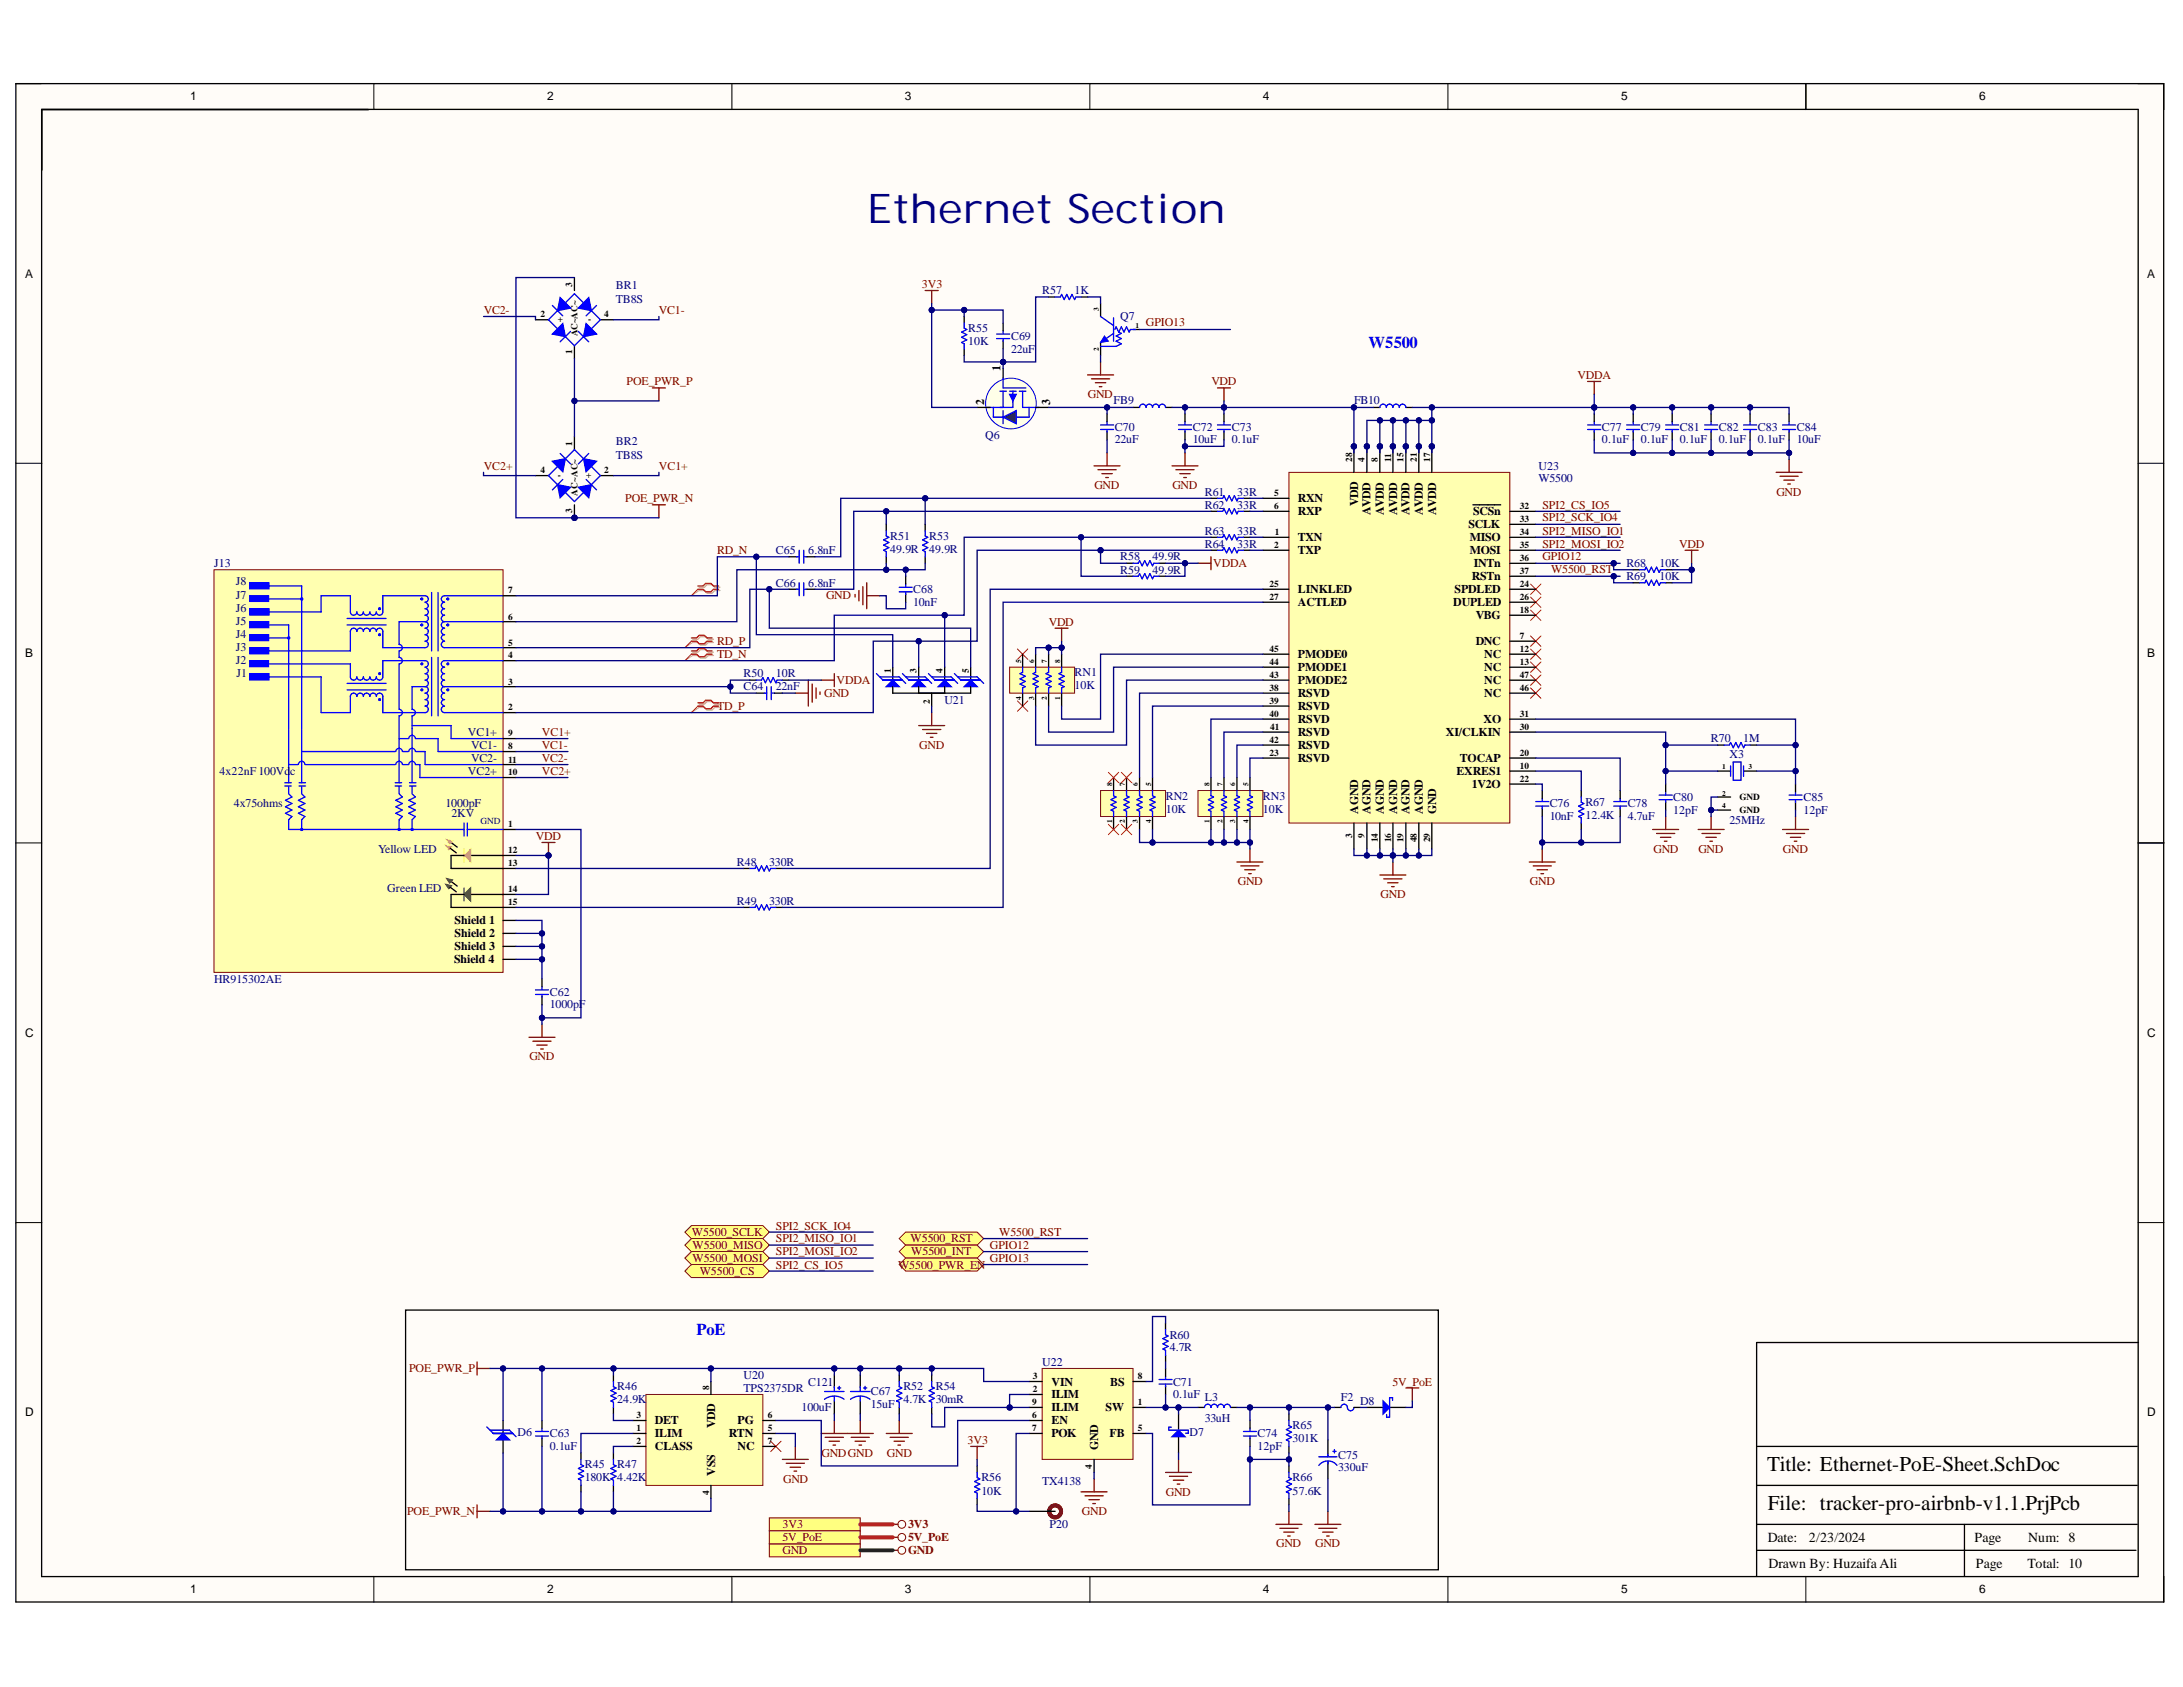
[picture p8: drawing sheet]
<svg xmlns="http://www.w3.org/2000/svg" width="279mm" height="216mm" viewBox="0 0 279 216" stroke-linecap="round" stroke-linejoin="round" font-family="sans-serif">
<defs><g id="words">
<text font-size="5.2" fill="#000080" x="111" y="28.6">Ethernet Section</text>
<g font-size="2.7">
<text x="226.2" y="188.3">Title: Ethernet-PoE-Sheet.SchDoc</text>
<text x="226.3" y="193.3">File: tracker-pro-airbnb-v1.1.PrjPcb</text>
</g>
<g font-size="2.1" fill="#00f">
<text x="175.2" y="44.5">W5500</text>
<text x="89.1" y="170.8">PoE</text>
</g>
<g font-size="1.8">
<text x="226.3" y="197.4">Date:</text>
<text x="231.5" y="197.4">2/23/2024</text>
<text x="252.7" y="197.4">Page</text>
<text x="259.6" y="197.4">Num: 8</text>
<text x="226.3" y="200.7">Drawn By: Huzaifa Ali</text>
<text x="252.9" y="200.7">Page</text>
<text x="259.5" y="200.7">Total: 10</text>
</g>
<g font-size="1.5">
<text x="24.4" y="12.9">1</text>
<text x="70" y="12.9">2</text>
<text x="115.8" y="12.9">3</text>
<text x="161.6" y="12.9">4</text>
<text x="207.5" y="12.9">5</text>
<text x="253.3" y="12.9">6</text>
<text x="3.2" y="35.5">A</text>
<text x="274.8" y="35.5">A</text>
<text x="128.1" y="47.4" transform="rotate(-90 128.1 47.4)">1</text>
<text x="125.9" y="51.8" transform="rotate(-90 125.9 51.8)">2</text>
<text x="134.4" y="51.8" transform="rotate(-90 134.4 51.8)">3</text>
<text x="166.1" y="64.3">RXN</text>
<text x="166.1" y="65.9">RXP</text>
<text x="173.8" y="64.8" transform="rotate(-90 173.8 64.8)">VDD</text>
<text x="175.4" y="65.9" transform="rotate(-90 175.4 65.9)">AVDD</text>
<text x="177.1" y="65.9" transform="rotate(-90 177.1 65.9)">AVDD</text>
<text x="178.8" y="65.9" transform="rotate(-90 178.8 65.9)">AVDD</text>
<text x="180.4" y="65.9" transform="rotate(-90 180.4 65.9)">AVDD</text>
<text x="182.1" y="65.9" transform="rotate(-90 182.1 65.9)">AVDD</text>
<text x="183.8" y="65.9" transform="rotate(-90 183.8 65.9)">AVDD</text>
<text x="188.5" y="65.9">SCSn</text>
<text x="166.1" y="69.3">TXN</text>
<text x="166.1" y="70.9">TXP</text>
<text x="187.9" y="67.6">SCLK</text>
<text x="188.1" y="69.3">MISO</text>
<text x="188.1" y="70.9">MOSI</text>
<text x="166.1" y="75.9">LINKLED</text>
<text x="166.1" y="77.5">ACTLED</text>
<text x="186" y="77.5">DUPLED</text>
<text x="186.2" y="75.9">SPDLED</text>
<text x="188.4" y="74.2">RSTn</text>
<text x="188.6" y="72.6">INTn</text>
<text x="188.9" y="82.5">DNC</text>
<text x="188.9" y="79.2">VBG</text>
<text x="3.2" y="84.1">B</text>
<text x="166.1" y="89.2">RSVD</text>
<text x="166.1" y="87.5">PMODE2</text>
<text x="166.1" y="85.8">PMODE1</text>
<text x="166.1" y="84.2">PMODE0</text>
<text x="190" y="84.2">NC</text>
<text x="190" y="85.8">NC</text>
<text x="190" y="89.2">NC</text>
<text x="190" y="87.5">NC</text>
<text x="274.8" y="84.1">B</text>
<text x="166.1" y="90.8">RSVD</text>
<text x="166.1" y="92.5">RSVD</text>
<text x="166.1" y="94.2">RSVD</text>
<text x="166.1" y="95.8">RSVD</text>
<text x="185.1" y="94.2">XI/CLKIN</text>
<text x="189.9" y="92.5">XO</text>
<text x="166.1" y="97.5">RSVD</text>
<text x="186.4" y="99.2">EXRES1</text>
<text x="186.8" y="97.5">TOCAP</text>
<text x="188.4" y="100.8">1V2O</text>
<text x="173.8" y="104.2" transform="rotate(-90 173.8 104.2)">AGND</text>
<text x="175.4" y="104.2" transform="rotate(-90 175.4 104.2)">AGND</text>
<text x="177.1" y="104.2" transform="rotate(-90 177.1 104.2)">AGND</text>
<text x="178.8" y="104.2" transform="rotate(-90 178.8 104.2)">AGND</text>
<text x="180.4" y="104.2" transform="rotate(-90 180.4 104.2)">AGND</text>
<text x="182.1" y="104.2" transform="rotate(-90 182.1 104.2)">AGND</text>
<text x="183.8" y="104.2" transform="rotate(-90 183.8 104.2)">GND</text>
<text x="58.2" y="118.3">Shield 1</text>
<text x="58.2" y="119.9">Shield 2</text>
<text x="58.1" y="123.3">Shield 4</text>
<text x="58.2" y="121.6">Shield 3</text>
<text x="3.2" y="132.7">C</text>
<text x="274.8" y="132.7">C</text>
<text x="134.6" y="177.3">VIN</text>
<text x="134.6" y="178.9">ILIM</text>
<text x="142.1" y="177.3">BS</text>
<text x="3.2" y="181.2">D</text>
<text x="83.8" y="183.9">ILIM</text>
<text x="83.8" y="185.6">CLASS</text>
<text x="83.8" y="182.2">DET</text>
<text x="91.5" y="182.8" transform="rotate(-90 91.5 182.8)">VDD</text>
<text x="93.3" y="183.9">RTN</text>
<text x="94.4" y="182.2">PG</text>
<text x="94.4" y="185.6">NC</text>
<text x="134.6" y="182.2">EN</text>
<text x="134.6" y="183.9">POK</text>
<text x="134.6" y="180.6">ILIM</text>
<text x="140.6" y="185.6" transform="rotate(-90 140.6 185.6)">GND</text>
<text x="141.5" y="180.6">SW</text>
<text x="142" y="183.9">FB</text>
<text x="274.8" y="181.2">D</text>
<text x="91.5" y="188.9" transform="rotate(-90 91.5 188.9)">VSS</text>
<text x="24.4" y="203.9">1</text>
<text x="70" y="203.9">2</text>
<text x="115.8" y="203.9">3</text>
<text x="161.6" y="203.9">4</text>
<text x="207.5" y="203.9">5</text>
<text x="253.3" y="203.9">6</text>
</g>
<g font-size="1.5" fill="#800000">
<text x="61.9" y="40.2">VC2-</text>
<text x="84.3" y="40.2">VC1-</text>
<text x="118" y="36.9">3V3</text>
<text x="146.7" y="41.8">GPIO13</text>
<text x="80.2" y="49.3">POE_PWR_P</text>
<text x="139.2" y="51">GND</text>
<text x="155" y="49.3">VDD</text>
<text x="201.9" y="48.5">VDDA</text>
<text x="61.9" y="60.1">VC2+</text>
<text x="80" y="64.3">POE_PWR_N</text>
<text x="84.3" y="60.1">VC1+</text>
<text x="140.1" y="62.6">GND</text>
<text x="150" y="62.6">GND</text>
<text x="197.4" y="65.1">SPI2_CS_IO5</text>
<text x="227.4" y="63.4">GND</text>
<text x="91.8" y="70.9">RD_N</text>
<text x="197.4" y="66.7">SPI2_SCK_IO4</text>
<text x="197.4" y="68.4">SPI2_MISO_IO1</text>
<text x="197.4" y="70.1">SPI2_MOSI_IO2</text>
<text x="197.4" y="71.7">GPIO12</text>
<text x="214.9" y="70.1">VDD</text>
<text x="105.7" y="76.7">GND</text>
<text x="155.3" y="72.6">VDDA</text>
<text x="198.5" y="73.3">W5500_RST</text>
<text x="91.8" y="82.5">RD_P</text>
<text x="134.2" y="80.1">VDD</text>
<text x="91.8" y="84.2">TD_N</text>
<text x="105.5" y="89.2">GND</text>
<text x="107.1" y="87.5">VDDA</text>
<text x="69.4" y="94.2">VC1+</text>
<text x="69.4" y="95.8">VC1-</text>
<text x="91.8" y="90.8">TD_P</text>
<text x="117.7" y="95.8">GND</text>
<text x="69.4" y="97.5">VC2-</text>
<text x="69.4" y="99.2">VC2+</text>
<text x="68.6" y="107.5">VDD</text>
<text x="158.4" y="113.3">GND</text>
<text x="195.8" y="113.3">GND</text>
<text x="211.6" y="109.2">GND</text>
<text x="217.4" y="109.2">GND</text>
<text x="228.2" y="109.2">GND</text>
<text x="176.7" y="114.9">GND</text>
<text x="67.7" y="135.7">GND</text>
<text x="88.6" y="158.1">W5500_SCLK</text>
<text x="88.6" y="159.8">W5500_MISO</text>
<text x="88.6" y="161.5">W5500_MOSI</text>
<text x="99.3" y="157.4">SPI2_SCK_IO4</text>
<text x="99.3" y="159">SPI2_MISO_IO1</text>
<text x="99.3" y="160.7">SPI2_MOSI_IO2</text>
<text x="116.6" y="159">W5500_RST</text>
<text x="116.6" y="160.7">W5500_INT</text>
<text x="126.7" y="159.8">GPIO12</text>
<text x="126.7" y="161.5">GPIO13</text>
<text x="127.9" y="158.1">W5500_RST</text>
<text x="89.6" y="163.1">W5500_CS</text>
<text x="99.3" y="162.4">SPI2_CS_IO5</text>
<text x="114.9" y="162.4">W5500_PWR_EN</text>
<text x="52.4" y="175.6">POE_PWR_P</text>
<text x="178.2" y="177.3">5V_PoE</text>
<text x="123.8" y="184.8">3V3</text>
<text x="100.2" y="189.8">GND</text>
<text x="105.1" y="186.5">GNDGND</text>
<text x="113.5" y="186.5">GND</text>
<text x="149.2" y="191.4">GND</text>
<text x="52.1" y="193.9">POE_PWR_N</text>
<text x="100.1" y="195.6">3V3</text>
<text x="100.1" y="197.2">5V_PoE</text>
<text x="116.2" y="195.6">3V3</text>
<text x="116.2" y="197.2">5V_PoE</text>
<text x="138.5" y="193.9">GND</text>
<text x="100.1" y="198.9">GND</text>
<text x="116.2" y="198.9">GND</text>
<text x="163.3" y="198">GND</text>
<text x="168.3" y="198">GND</text>
</g>
<g font-size="1.5" fill="#000080">
<text x="78.8" y="37">BR1</text>
<text x="78.8" y="38.7">TB8S</text>
<text x="133.4" y="37.6">R57</text>
<text x="137.5" y="37.6">1K</text>
<text x="143.4" y="41">Q7</text>
<text x="123.9" y="42.5">R55</text>
<text x="123.9" y="44.1">10K</text>
<text x="129.4" y="43.5">C69</text>
<text x="129.4" y="45.2">22uF</text>
<text x="142.5" y="51.8">FB9</text>
<text x="173.3" y="51.8">FB10</text>
<text x="78.8" y="57">BR2</text>
<text x="78.8" y="58.7">TB8S</text>
<text x="126.1" y="56.2">Q6</text>
<text x="142.7" y="55.1">C70</text>
<text x="142.7" y="56.7">22uF</text>
<text x="152.7" y="55.1">C72</text>
<text x="152.7" y="56.7">10uF</text>
<text x="157.7" y="55.1">C73</text>
<text x="157.7" y="56.7">0.1uF</text>
<text x="205" y="55.1">C77</text>
<text x="205" y="56.7">0.1uF</text>
<text x="210" y="55.1">C79</text>
<text x="210" y="56.7">0.1uF</text>
<text x="215" y="55.1">C81</text>
<text x="215" y="56.7">0.1uF</text>
<text x="220" y="55.1">C82</text>
<text x="220" y="56.7">0.1uF</text>
<text x="225" y="55.1">C83</text>
<text x="225" y="56.7">0.1uF</text>
<text x="230" y="55.1">C84</text>
<text x="230" y="56.7">10uF</text>
<text x="154.2" y="63.4">R61</text>
<text x="154.2" y="65.1">R62</text>
<text x="158.3" y="63.4">33R</text>
<text x="158.3" y="65.1">33R</text>
<text x="196.9" y="60.1">U23</text>
<text x="196.9" y="61.7">W5500</text>
<text x="99.3" y="70.9">C65</text>
<text x="103.4" y="70.9">6.8nF</text>
<text x="113.9" y="69.1">R51</text>
<text x="113.9" y="70.8">49.9R</text>
<text x="118.9" y="69.1">R53</text>
<text x="118.9" y="70.8">49.9R</text>
<text x="143.4" y="71.7">R58</text>
<text x="147.5" y="71.7">49.9R</text>
<text x="154.2" y="68.4">R63</text>
<text x="154.2" y="70.1">R64</text>
<text x="158.3" y="68.4">33R</text>
<text x="158.3" y="70.1">33R</text>
<text x="27.4" y="72.6">J13</text>
<text x="30.2" y="74.9">J8</text>
<text x="30.2" y="76.6">J7</text>
<text x="99.3" y="75.1">C66</text>
<text x="103.4" y="75.1">6.8nF</text>
<text x="116.9" y="75.9">C68</text>
<text x="116.9" y="77.5">10nF</text>
<text x="143.4" y="73.4">R59</text>
<text x="147.5" y="73.4">49.9R</text>
<text x="208.2" y="74.2">R69</text>
<text x="208.2" y="72.6">R68</text>
<text x="212.4" y="74.2">10K</text>
<text x="212.4" y="72.6">10K</text>
<text x="30.2" y="78.3">J6</text>
<text x="30.2" y="80">J5</text>
<text x="30.2" y="81.6">J4</text>
<text x="30.2" y="83.3">J3</text>
<text x="30.2" y="85">J2</text>
<text x="30.3" y="86.7">J1</text>
<text x="95.2" y="88.4">C64</text>
<text x="95.2" y="86.7">R50</text>
<text x="99.3" y="88.4">22nF</text>
<text x="99.3" y="86.7">10R</text>
<text x="137.5" y="86.5">RN1</text>
<text x="137.5" y="88.2">10K</text>
<text x="59.9" y="94.2">VC1+</text>
<text x="60.3" y="95.8">VC1-</text>
<text x="120.9" y="90.1">U21</text>
<text x="219" y="95">R70</text>
<text x="223.1" y="95">1M</text>
<text x="28.1" y="99.2">4x22nF100Vd</text>
<text x="37.1" y="99.2">c</text>
<text x="59.9" y="99.2">VC2+</text>
<text x="60.3" y="97.5">VC2-</text>
<text x="221.3" y="97">X3</text>
<text x="29.9" y="103.3">4x75ohms</text>
<text x="57" y="103.3">1000pF</text>
<text x="57.8" y="104.6">2KV</text>
<text x="149.2" y="102.3">RN2</text>
<text x="149.2" y="104">10K</text>
<text x="161.6" y="102.3">RN3</text>
<text x="161.6" y="104">10K</text>
<text x="198.3" y="103.3">C76</text>
<text x="198.3" y="104.9">10nF</text>
<text x="202.9" y="103.2">R67</text>
<text x="202.9" y="104.8">12.4K</text>
<text x="208.3" y="103.3">C78</text>
<text x="208.3" y="104.9">4.7uF</text>
<text x="214.2" y="102.5">C80</text>
<text x="214.2" y="104.2">12pF</text>
<text x="221.3" y="105.4">25MHz</text>
<text x="230.8" y="102.5">C85</text>
<text x="230.8" y="104.2">12pF</text>
<text x="48.4" y="109.2">Yellow LED</text>
<text x="94.3" y="110.8">R48</text>
<text x="98.5" y="110.8">330R</text>
<text x="49.6" y="114.2">Green LED</text>
<text x="94.3" y="115.8">R49</text>
<text x="98.5" y="115.8">330R</text>
<text x="27.4" y="125.7">HR915302AE</text>
<text x="70.4" y="127.4">C62</text>
<text x="70.4" y="129">1000pF</text>
<text x="149.7" y="171.3">R60</text>
<text x="149.7" y="172.9">4.7R</text>
<text x="79" y="177.9">R46</text>
<text x="79" y="179.6">24.9K</text>
<text x="95.2" y="176.5">U20</text>
<text x="95.2" y="178.1">TPS2375DR</text>
<text x="103.4" y="177.3">C121</text>
<text x="111.5" y="178.6">C67</text>
<text x="115.6" y="177.9">R52</text>
<text x="115.6" y="179.6">4.7K</text>
<text x="119.8" y="177.9">R54</text>
<text x="119.8" y="179.6">30mR</text>
<text x="133.4" y="174.8">U22</text>
<text x="150.1" y="177.3">C71</text>
<text x="150.1" y="178.9">0.1uF L3</text>
<text x="171.6" y="179.3">F2</text>
<text x="174.1" y="179.8">D8</text>
<text x="66.2" y="183.7">D6</text>
<text x="70.4" y="183.9">C63</text>
<text x="70.4" y="185.6">0.1uF</text>
<text x="102.6" y="180.6">100uF</text>
<text x="111.5" y="180.2">15uF</text>
<text x="152.2" y="183.8">D7</text>
<text x="154.2" y="182">33uH</text>
<text x="161" y="183.9">C74</text>
<text x="161" y="185.6">12pF</text>
<text x="165.4" y="182.9">R65</text>
<text x="165.4" y="184.6">301K</text>
<text x="74.9" y="187.9">R45</text>
<text x="74.9" y="189.6">180K 4.42K</text>
<text x="79" y="187.9">R47</text>
<text x="125.6" y="189.6">R56</text>
<text x="125.6" y="191.3">10K</text>
<text x="133.4" y="190.1">TX4138</text>
<text x="165.4" y="189.6">R66</text>
<text x="165.4" y="191.3">57.6K</text>
<text x="171.3" y="186.7">C75</text>
<text x="171.3" y="188.3">330uF</text>
<text x="134.3" y="195.5">P20</text>
</g>
<g font-size="1.2">
<text x="69.2" y="40.6">2</text>
<text x="71.4" y="41.3">+</text>
<text x="73.2" y="36.7" transform="rotate(-90 73.2 36.7)">3</text>
<text x="75.3" y="41.3">-</text>
<text x="77.3" y="40.6">4</text>
<text x="73.2" y="45.2" transform="rotate(-90 73.2 45.2)">1</text>
<text x="73.9" y="43" transform="rotate(-90 73.9 43)">AC~AC~</text>
<text x="73.2" y="57.1" transform="rotate(-90 73.2 57.1)">1</text>
<text x="173.1" y="59.1" transform="rotate(-90 173.1 59.1)">28</text>
<text x="174.7" y="59.1" transform="rotate(-90 174.7 59.1)">4</text>
<text x="176.4" y="59.1" transform="rotate(-90 176.4 59.1)">8</text>
<text x="178" y="59.1" transform="rotate(-90 178 59.1)">11</text>
<text x="179.7" y="59.1" transform="rotate(-90 179.7 59.1)">15</text>
<text x="181.3" y="59.1" transform="rotate(-90 181.3 59.1)">21</text>
<text x="183" y="59.1" transform="rotate(-90 183 59.1)">17</text>
<text x="69.2" y="60.5">4</text>
<text x="71.4" y="61.2">-</text>
<text x="73.2" y="65.6" transform="rotate(-90 73.2 65.6)">3</text>
<text x="73.9" y="63.4" transform="rotate(-90 73.9 63.4)">AC~AC~</text>
<text x="75" y="61.2">+</text>
<text x="77.3" y="60.5">2</text>
<text x="163.1" y="63.5">5</text>
<text x="163.1" y="65.1">6</text>
<text x="194.5" y="65.1">32</text>
<text x="163.1" y="70.1">2</text>
<text x="163.2" y="68.5">1</text>
<text x="194.5" y="66.8">33</text>
<text x="194.5" y="68.5">34</text>
<text x="194.5" y="70.1">35</text>
<text x="194.5" y="71.8">36</text>
<text x="65" y="75.9">7</text>
<text x="162.5" y="75.1">25</text>
<text x="162.5" y="76.8">27</text>
<text x="194.5" y="75.1">24</text>
<text x="194.5" y="76.8">26</text>
<text x="194.5" y="73.5">37</text>
<text x="65" y="79.3">6</text>
<text x="65" y="82.6">5</text>
<text x="162.5" y="83.5">45</text>
<text x="194.5" y="81.8">7</text>
<text x="194.5" y="83.5">12</text>
<text x="194.5" y="78.5">18</text>
<text x="65" y="87.6">3</text>
<text x="65" y="84.2">4</text>
<text x="114" y="86.2" transform="rotate(-90 114 86.2)">1</text>
<text x="117.3" y="86.2" transform="rotate(-90 117.3 86.2)">3</text>
<text x="120.6" y="86.2" transform="rotate(-90 120.6 86.2)">4</text>
<text x="124" y="86.2" transform="rotate(-90 124 86.2)">5</text>
<text x="162.5" y="88.5">38</text>
<text x="162.5" y="86.8">43</text>
<text x="162.5" y="85.1">44</text>
<text x="194.5" y="85.1">13</text>
<text x="194.5" y="88.5">46</text>
<text x="194.5" y="86.8">47</text>
<text x="65" y="90.9">2</text>
<text x="65" y="95.9">8</text>
<text x="65" y="94.2">9</text>
<text x="119" y="90.1" transform="rotate(-90 119 90.1)">2</text>
<text x="162.5" y="90.1">39</text>
<text x="162.5" y="91.8">40</text>
<text x="162.5" y="95">42</text>
<text x="162.6" y="93.4">41</text>
<text x="194.5" y="93.4">30</text>
<text x="194.5" y="91.8">31</text>
<text x="65" y="97.6">11</text>
<text x="65" y="99.2">10</text>
<text x="162.5" y="96.7">23</text>
<text x="194.5" y="98.4">10</text>
<text x="194.5" y="96.7">20</text>
<text x="194.5" y="100">22</text>
<text x="65" y="105.9">1</text>
<text x="173.1" y="107.2" transform="rotate(-90 173.1 107.2)">3</text>
<text x="174.7" y="107.2" transform="rotate(-90 174.7 107.2)">9</text>
<text x="176.4" y="107.8" transform="rotate(-90 176.4 107.8)">14</text>
<text x="178" y="107.8" transform="rotate(-90 178 107.8)">16</text>
<text x="179.7" y="107.8" transform="rotate(-90 179.7 107.8)">19</text>
<text x="181.3" y="107.8" transform="rotate(-90 181.3 107.8)">48</text>
<text x="183" y="107.8" transform="rotate(-90 183 107.8)">29</text>
<text x="222.6" y="102.4">GND</text>
<text x="222.6" y="104">GND</text>
<text x="65" y="110.9">13</text>
<text x="65" y="109.2">12</text>
<text x="65" y="115.8">15</text>
<text x="65" y="114.2">14</text>
<text x="90.8" y="177.8" transform="rotate(-90 90.8 177.8)">8</text>
<text x="132.1" y="179.9">9</text>
<text x="132.2" y="176.5">3</text>
<text x="132.2" y="178.2">2</text>
<text x="145.6" y="179.9">1</text>
<text x="145.6" y="176.5">8</text>
<text x="81.5" y="183.2">1</text>
<text x="81.5" y="184.8">2</text>
<text x="81.5" y="181.5">3</text>
<text x="98.3" y="183.2">5</text>
<text x="98.3" y="181.5">6</text>
<text x="98.3" y="184.8">7</text>
<text x="132.1" y="181.5">6</text>
<text x="132.1" y="183.2">7</text>
<text x="145.6" y="183.2">5</text>
<text x="90.8" y="191.3" transform="rotate(-90 90.8 191.3)">4</text>
<text x="139.7" y="188" transform="rotate(-90 139.7 188)">4</text>
</g>
<text font-size="1.2" fill="#000080" x="61.5" y="105.4">GND</text>
<g font-size=".9">
<text x="140.7" y="39.8" transform="rotate(-90 140.7 39.8)">3</text>
<text x="145.3" y="41.9">1</text>
<text x="140.7" y="44.9" transform="rotate(-90 140.7 44.9)">2</text>
<text x="130.7" y="89.6" transform="rotate(-90 130.7 89.6)">4</text>
<text x="130.7" y="84.9" transform="rotate(-90 130.7 84.9)">5</text>
<text x="132.4" y="89.6" transform="rotate(-90 132.4 89.6)">3</text>
<text x="132.4" y="84.9" transform="rotate(-90 132.4 84.9)">6</text>
<text x="134" y="89.6" transform="rotate(-90 134 89.6)">2</text>
<text x="134" y="84.9" transform="rotate(-90 134 84.9)">7</text>
<text x="135.7" y="89.6" transform="rotate(-90 135.7 89.6)">1</text>
<text x="135.7" y="84.9" transform="rotate(-90 135.7 84.9)">8</text>
<text x="142.4" y="100.6" transform="rotate(-90 142.4 100.6)">8</text>
<text x="144" y="100.6" transform="rotate(-90 144 100.6)">7</text>
<text x="145.6" y="100.6" transform="rotate(-90 145.6 100.6)">6</text>
<text x="147.3" y="100.6" transform="rotate(-90 147.3 100.6)">5</text>
<text x="154.8" y="100.6" transform="rotate(-90 154.8 100.6)">8</text>
<text x="156.5" y="100.6" transform="rotate(-90 156.5 100.6)">7</text>
<text x="158.1" y="100.6" transform="rotate(-90 158.1 100.6)">6</text>
<text x="159.8" y="100.6" transform="rotate(-90 159.8 100.6)">5</text>
<text x="220.4" y="98.4">1</text>
<text x="220.4" y="101.8">2</text>
<text x="223.8" y="98.4">3</text>
<text x="142.4" y="105.4" transform="rotate(-90 142.4 105.4)">1</text>
<text x="144" y="105.4" transform="rotate(-90 144 105.4)">2</text>
<text x="145.6" y="105.4" transform="rotate(-90 145.6 105.4)">3</text>
<text x="147.3" y="105.4" transform="rotate(-90 147.3 105.4)">4</text>
<text x="154.8" y="105.4" transform="rotate(-90 154.8 105.4)">1</text>
<text x="156.5" y="105.4" transform="rotate(-90 156.5 105.4)">2</text>
<text x="158.1" y="105.4" transform="rotate(-90 158.1 105.4)">3</text>
<text x="159.8" y="105.4" transform="rotate(-90 159.8 105.4)">4</text>
<text x="220.4" y="103.4">4</text>
</g>
</g></defs>
<g fill="#fffcf8">
<path d="M2 10.7h275v194.4h-275z" fill-rule="evenodd"/>
<path d="M5.4 14h268.2v187.7h-268.2z" fill-rule="evenodd"/>
</g>
<g fill="none" stroke="#000" stroke-width=".13">
<path d="M2 10.7h3.4M47.9 10.7v3.3M93.7 10.7v3.3M139.5 10.7v3.3M185.3 10.7v3.3M231.1 10.7v3.3M273.6 10.7h3.4v3.3M2 59.3h3.4M273.6 59.3h3.4M2 107.9h3.4M273.6 107.9h3.4M2 156.5h3.4"/>
<path d="M273.6 156.5h3.4M47.9 201.7v3.4M93.7 201.7v3.4M139.5 201.7v3.4M185.3 201.7v3.4M231.1 201.7v3.4M277 201.7v3.4"/>
</g>
<g fill="none" stroke="#000" stroke-width=".17">
<path d="M2 10.7h274.9v194.3h-274.9zM5.3 14h268.4v187.8h-268.4zM231.1 10.7v3.3M273.7 107.9h3.3M273.7 171.8h-48.9v29.9M64.4 181.8v1.7M64.4 184.3v1.6M69.4 181.8v1M69.4 184v1.1M74.4 185.9v.9M74.4 190.1v.8M78.5 185.9v.9"/>
<path d="M78.5 190.1v.8M224.8 198.4h48.6M224.8 195.1h48.7M224.8 190.1h48.7M224.8 185.1h48.7M251.4 195.1v6.6"/>
</g>
<path d="M62.3 182.6l.8 .9h2.5M62.7 183h2.5l.4 .5M65.6 183.5l.4 .4M68.5 183.8h1.7M68.5 183.2h1.7M69.4 182.8v.3M69.4 183.8v.3M74.4 186.8v.6l.3 .2-.7 .3 .7 .4-.7 .3 .7 .3-.7 .4 .4 .1v.7M78.5 186.8v.6l.4 .2-.7 .3 .7 .4-.7 .3 .7 .3-.7 .4 .3 .1v.7" fill="none" stroke="#00f" stroke-width=".17"/>
<path d="M63.6 184.3l.8-.8 .8 .8z" fill="#00f"/>
<path d="M115.1 176.8v.7l.3 .1-.6 .4 .6 .3-.6 .3 .6 .4-.6 .3 .3 .2v.6M63.6 184.3l.8-.8 .8 .8z" fill="none" stroke="#00f" stroke-width=".17"/>
<g fill="none" stroke="#800000" stroke-width=".17">
<path d="M61.1 174.3v1.7M61.1 175.1h1.6M61.1 192.6v1.7M61.1 193.4h1.6M100.1 186.8h3.4M100.6 187.3h2.4M101.1 187.8h1.4M101.6 188.3h.4M101.8 185.1v1.7M108.4 183.5h3.4M108.9 183.9h2.4M109.4 184.4h1.4"/>
<path d="M109.9 184.9h.4M110.1 181.8v1.7M113.4 183.5h3.4M113.9 183.9h2.4M114.4 184.4h1.4M114.9 184.9h.4M115.1 181.8v1.7"/>
</g>
<path d="M98.6 184.4l1.4 1.4M100 184.4l-1.4 1.4" fill="none" stroke="#f00" stroke-width=".13"/>
<path d="M115.1 176v.8M115.1 180.1v.9" fill="none" stroke="#000" stroke-width=".17"/>
<path d="M133.4 175.1h11.6v11.7h-11.6z" fill-rule="evenodd" fill="#ffffb0"/>
<path d="M133.4 175.1h11.6v11.7h-11.6z" fill="none" stroke="#800000" stroke-width=".13"/>
<g fill="none" stroke="#000" stroke-width=".17">
<path d="M131.7 176.8h1.7M131.7 178.5h1.7M145 176.8h1.7M149.2 169.3v.8M149.2 173.5v.8M149.2 175.1v1M149.2 177.4v1.1M131.7 180.1h1.7M131.7 183.5h1.7M131.7 181.8h1.7M140 186.8v1.6M145 180.1h1.7"/>
<path d="M145 183.5h1.7M150.8 181v2M150.8 183.9v2"/>
</g>
<path d="M138.4 190.9h3.3M138.9 191.4h2.3M139.4 191.9h1.3M139.9 192.4h.3M140 189.3v1.6" fill="none" stroke="#800000" stroke-width=".17"/>
<path d="M148.3 177.1h1.7M148.3 176.5h1.7M149.2 170.1v.7l.3 .2-.7 .3 .7 .3-.7 .4 .7 .3-.7 .3 .4 .2v.7M149.2 176.1v.4M149.2 177.1v.4" fill="none" stroke="#00f" stroke-width=".17"/>
<path d="M150 183.9l.8-.9 .9 .9z" fill="#00f"/>
<g fill="none" stroke="#00f" stroke-width=".17">
<path d="M209.9 74.6h.6l.2-.4 .3 .7 .4-.7 .3 .7 .3-.7 .4 .7 .1-.3h.7M209.9 72.9h.6l.2-.3 .3 .7 .4-.7 .3 .7 .3-.7 .4 .7 .1-.4h.7M220.7 95.4h.6l.2-.4 .3 .7 .4-.7 .3 .7 .3-.7 .4 .7 .1-.3h.7M221.5 98v1.3M221.8 97.5h1v2.3h-1zM223.2 98v1.3M196.6 103.2h1.6M196.6 102.6h1.6M197.4 102.2v.3M197.4 103.2v.3M202.4 102v.7l.3 .1-.7 .4 .7 .3-.7 .3 .7 .4-.7 .3 .4 .2v.6M206.5 103.2h1.7"/>
<path d="M206.5 102.6h1.7M207.4 102.2v.3M207.4 103.2v.3M212.4 102.3h1.6M212.4 101.8h1.6M213.2 101.3v.4M213.2 102.3v.4M229 102.3h1.6M229 101.8h1.6M229.8 101.3v.4M229.8 102.3v.4M149.9 182.6h-.3v.4h2.5"/>
<path d="M150 183.9l.8-.9 .9 .9zM152.1 183.1v.3h-.4M154.2 180.1a.42 .42 0 0 1 .4-.4 .42 .42 0 0 1 .4 .4 .42 .42 0 0 1 .4-.4 .42 .42 0 0 1 .4 .4 .41 .41 0 0 1 .4-.4 .41 .41 0 0 1 .5 .4 .42 .42 0 0 1 .4-.4 .42 .42 0 0 1 .4 .4M159.2 183.8h1.6M159.2 183.2h1.6M160 182.8v.3M160 183.8v.3M165 188.4v.7l.3 .2-.7 .3 .7 .3-.7 .4 .7 .3-.7 .3 .4 .2v.7"/>
</g>
<g fill="none" stroke="#800000" stroke-width=".17">
<path d="M215.7 70.4h1.6M216.5 70.4v1.7M176.6 112h3.3M177.1 112.5h2.3M177.6 113h1.3M178.1 113.5h.3M178.3 110.3v1.7M195.7 110.3h3.4M196.2 110.8h2.4M196.7 111.3h1.4M197.2 111.8h.4M197.4 108.7v1.6"/>
<path d="M211.5 106.2h3.3M212 106.7h2.4M212.5 107.2h1.4M213 107.7h.4M213.2 104.5v1.7M217.3 106.2h3.4M217.8 106.7h2.4M218.3 107.2h1.4M218.8 107.7h.4M219 104.5v1.7M228.1 106.2h3.4M228.6 106.7h2.4"/>
<path d="M229.2 107.2h1.3M229.6 107.7h.4M229.8 104.5v1.7M179.9 177.6h1.7M180.8 177.6v1.7M149.2 188.4h3.3M149.7 188.9h2.3M150.2 189.4h1.3M150.7 189.9h.3M150.8 186.8v1.6M163.3 195.1h3.3M163.8 195.6h2.3"/>
<path d="M164.3 196.1h1.3M164.8 196.6h.3M165 193.4v1.7M168.3 195.1h3.3M168.8 195.6h2.3M169.3 196.1h1.3M169.8 196.6h.3M170 193.4v1.7"/>
</g>
<g fill="none" stroke="#000" stroke-width=".17">
<path d="M209 74.6h.9M209 72.9h.9M213.2 74.6h.8M213.2 72.9h.8M219.8 98.7h1.7M219.8 95.4h.9M223.2 98.7h1.6M224 95.4h.8M197.4 101.2v1M197.4 103.4v1.1M202.4 101.2v.8M202.4 105.3v.9"/>
<path d="M207.4 101.2v1M207.4 103.4v1.1M213.2 100.3v1M213.2 102.6v1.1M219.8 102h1.7M219.8 103.7h1.7M229.8 100.3v1M229.8 102.6v1.1M153.3 180.1h.9M157.5 180.1h.8M160 181.8v1M160 184v1.1"/>
<path d="M165 187.6v.8M165 191.8v.8"/>
</g>
<g fill="none" stroke="#f00" stroke-width=".13">
<path d="M195.9 78.1l1.3 1.3M195.9 76.4l1.3 1.3M195.9 74.7l1.3 1.4M197.2 78.1l-1.3 1.3M197.2 76.4l-1.3 1.3M197.2 74.7l-1.3 1.4M195.9 81.4l1.3 1.3M195.9 83.1l1.3 1.3M195.9 84.7l1.3 1.4M195.9 86.4l1.3 1.3M195.9 88l1.3 1.4M197.2 81.4l-1.3 1.3"/>
<path d="M197.2 83.1l-1.3 1.3M197.2 84.7l-1.3 1.4M197.2 86.4l-1.3 1.3M197.2 88l-1.3 1.4"/>
</g>
<path d="M153.3 101.2h8.3v3.3h-8.3z" fill-rule="evenodd" fill="#ffffb0"/>
<path d="M153.3 101.2h8.3v3.3h-8.3z" fill="none" stroke="#800000" stroke-width=".13"/>
<path d="M155 99.5v1.7M156.7 99.5v1.7M158.3 99.5v1.7M160 99.5v1.7M155 104.5v1.7M156.7 104.5v1.7M158.3 104.5v1.7M160 104.5v1.7" fill="none" stroke="#000" stroke-width=".17"/>
<path d="M155 101.2v.6l.3 .2-.6 .3 .6 .4-.6 .3 .6 .3-.6 .4 .3 .1v.7M156.7 101.2v.6l.3 .2-.7 .3 .7 .4-.7 .3 .7 .3-.7 .4 .4 .1v.7M158.3 101.2v.6l.3 .2-.6 .3 .6 .4-.6 .3 .6 .3-.6 .4 .3 .1v.7M160 101.2v.6l.3 .2-.7 .3 .7 .4-.7 .3 .7 .3-.7 .4 .4 .1v.7" fill="none" stroke="#00f" stroke-width=".17"/>
<path d="M140.9 101.2h8.3v3.3h-8.3z" fill-rule="evenodd" fill="#ffffb0"/>
<path d="M140.9 101.2h8.3v3.3h-8.3z" fill="none" stroke="#800000" stroke-width=".13"/>
<path d="M142.5 99.5v1.7M144.2 99.5v1.7M145.8 99.5v1.7M147.5 99.5v1.7M142.5 104.5v1.7M144.2 104.5v1.7M145.8 104.5v1.7M147.5 104.5v1.7" fill="none" stroke="#000" stroke-width=".17"/>
<path d="M142.5 101.2v.6l.4 .2-.7 .3 .7 .4-.7 .3 .7 .3-.7 .4 .3 .1v.7M144.2 101.2v.6l.3 .2-.6 .3 .6 .4-.6 .3 .6 .3-.6 .4 .3 .1v.7M145.8 101.2v.6l.4 .2-.7 .3 .7 .4-.7 .3 .7 .3-.7 .4 .3 .1v.7M147.5 101.2v.6l.3 .2-.6 .3 .6 .4-.6 .3 .6 .3-.6 .4 .3 .1v.7" fill="none" stroke="#00f" stroke-width=".17"/>
<path d="M135 80.4h1.7M135.9 80.4v1.7M158.3 110.3h3.3M158.8 110.8h2.3M159.3 111.3h1.3M159.8 111.8h.3M160 108.7v1.6" fill="none" stroke="#800000" stroke-width=".17"/>
<path d="M130.2 83.1l1.4 1.3M130.2 89.7l1.4 1.3M131.6 83.1l-1.4 1.3M131.6 89.7l-1.4 1.3M141.9 98.8l1.3 1.4M143.2 98.8l-1.3 1.4M143.5 98.8l1.4 1.4M144.9 98.8l-1.4 1.4M141.9 105.5l1.3 1.3M143.2 105.5l-1.3 1.3M143.5 105.5l1.4 1.3M144.9 105.5l-1.4 1.3" fill="none" stroke="#f00" stroke-width=".13"/>
<path d="M129.2 85.4h8.3v3.3h-8.3z" fill-rule="evenodd" fill="#ffffb0"/>
<path d="M129.2 85.4h8.3v3.3h-8.3z" fill="none" stroke="#800000" stroke-width=".13"/>
<g fill="none" stroke="#000" stroke-width=".17">
<path d="M155 63.8h.8M155 65.4h.8M155 68.8h.8M155 70.4h.8M159.2 63.8h.8M159.2 65.4h.8M159.2 68.8h.8M159.2 70.4h.8M117.6 85.4v1.6M130.9 83.7v1.7M130.9 88.7v1.7M132.5 83.7v1.7"/>
<path d="M132.5 88.7v1.7M134.2 83.7v1.7M134.2 88.7v1.7M135.9 83.7v1.7M135.9 88.7v1.7M69.4 125.3v1M69.4 127.5v1.1"/>
</g>
<path d="M155.8 63.8h.7l.2-.4 .3 .7 .3-.7 .4 .7 .3-.7 .3 .7 .2-.3h.7M155.8 65.4h.7l.2-.3 .3 .7 .3-.7 .4 .7 .3-.7 .3 .7 .2-.4h.7M155.8 68.8h.7l.2-.4 .3 .7 .3-.7 .4 .7 .3-.7 .3 .7 .2-.3h.7M155.8 70.4h.7l.2-.3 .3 .7 .3-.7 .4 .7 .3-.7 .3 .7 .2-.4h.7M130.9 85.4v.6l-.3 .2 .6 .3-.6 .4 .6 .3-.6 .3 .6 .4-.3 .1v.7M132.5 85.4v.6l-.3 .2 .7 .3-.7 .4 .7 .3-.7 .3 .7 .4-.4 .1v.7M134.2 85.4v.6l-.3 .2 .6 .3-.6 .4 .6 .3-.6 .3 .6 .4-.3 .1v.7M135.9 85.4v.6l-.4 .2 .7 .3-.7 .4 .7 .3-.7 .3 .7 .4-.3 .1v.7M68.5 127.3h1.7M68.5 126.7h1.7M69.4 126.3v.3M69.4 127.3v.3" fill="none" stroke="#00f" stroke-width=".17"/>
<path d="M117.6 87l.8 .9h-1.6z" fill="#00f"/>
<path d="M115.5 86.2l.8 .8h2.5M115.9 86.6h2.5l.4 .4M117.6 87l.8 .9h-1.6zM118.8 87l.4 .5" fill="none" stroke="#00f" stroke-width=".17"/>
<path d="M120.9 85.4v1.6" fill="none" stroke="#000" stroke-width=".17"/>
<path d="M120.9 87l.8 .9h-1.6z" fill="#00f"/>
<path d="M118.8 86.2l.9 .8h2.5M119.2 86.6h2.5l.5 .4M120.9 87l.8 .9h-1.6zM122.2 87l.4 .5" fill="none" stroke="#00f" stroke-width=".17"/>
<path d="M124.2 85.4v1.6" fill="none" stroke="#000" stroke-width=".17"/>
<path d="M124.2 87l.9 .9h-1.7z" fill="#00f"/>
<path d="M122.2 86.2l.8 .8h2.5M122.6 86.6h2.5l.4 .4M124.2 87l.9 .9h-1.7zM125.5 87l.4 .5" fill="none" stroke="#00f" stroke-width=".17"/>
<path d="M114.3 85.4v1.6M117.6 87.9v.8h6.6v-.8M119.2 88.7v1.7M120.9 87.9v.8" fill="none" stroke="#000" stroke-width=".17"/>
<path d="M114.3 87l.8 .9h-1.7z" fill="#00f"/>
<path d="M112.2 86.2l.8 .8h2.5M112.6 86.6h2.5l.4 .4M114.3 87l.8 .9h-1.7zM115.5 87l.4 .5" fill="none" stroke="#00f" stroke-width=".17"/>
<path d="M114.3 87.9v.8h6.6" fill="none" stroke="#000" stroke-width=".17"/>
<circle cx="174.9" cy="57.1" r=".33" fill="#000080"/>
<circle cx="174.9" cy="57.1" r=".33" fill="none" stroke="#000080" stroke-width=".13"/>
<circle cx="176.6" cy="57.1" r=".33" fill="#000080"/>
<circle cx="176.6" cy="57.1" r=".33" fill="none" stroke="#000080" stroke-width=".13"/>
<circle cx="178.3" cy="57.1" r=".33" fill="#000080"/>
<circle cx="178.3" cy="57.1" r=".33" fill="none" stroke="#000080" stroke-width=".13"/>
<circle cx="179.9" cy="57.1" r=".33" fill="#000080"/>
<circle cx="179.9" cy="57.1" r=".33" fill="none" stroke="#000080" stroke-width=".13"/>
<circle cx="183.3" cy="57.1" r=".33" fill="#000080"/>
<circle cx="183.3" cy="57.1" r=".33" fill="none" stroke="#000080" stroke-width=".13"/>
<circle cx="181.6" cy="57.1" r=".33" fill="#000080"/>
<circle cx="181.6" cy="57.1" r=".33" fill="none" stroke="#000080" stroke-width=".13"/>
<circle cx="173.3" cy="57.1" r=".33" fill="#000080"/>
<circle cx="173.3" cy="57.1" r=".33" fill="none" stroke="#000080" stroke-width=".13"/>
<path d="M165 60.5h28.2v44.8h-28.2z" fill-rule="evenodd" fill="#ffffb0"/>
<path d="M165 60.5h28.2v44.8h-28.2z" fill="none" stroke="#800000" stroke-width=".13"/>
<path d="M174.9 57.1v3.4M161.6 68.8h3.4M161.6 70.4h3.4M173.3 105.3v3.4" fill="none" stroke="#000" stroke-width=".17"/>
<circle cx="174.9" cy="57.1" r=".33" fill="#000080"/>
<circle cx="174.9" cy="57.1" r=".33" fill="none" stroke="#000080" stroke-width=".13"/>
<path d="M176.6 57.1v3.4M161.6 63.8h3.4M161.6 65.4h3.4M193.2 82.1h3.4" fill="none" stroke="#000" stroke-width=".17"/>
<circle cx="176.6" cy="57.1" r=".33" fill="#000080"/>
<circle cx="176.6" cy="57.1" r=".33" fill="none" stroke="#000080" stroke-width=".13"/>
<path d="M178.3 57.1v3.4M193.2 98.7h3.4M174.9 105.3v3.4" fill="none" stroke="#000" stroke-width=".17"/>
<circle cx="178.3" cy="57.1" r=".33" fill="#000080"/>
<circle cx="178.3" cy="57.1" r=".33" fill="none" stroke="#000080" stroke-width=".13"/>
<path d="M179.9 57.1v3.4M193.2 83.7h3.4M193.2 85.4h3.4M176.6 105.3v3.4" fill="none" stroke="#000" stroke-width=".17"/>
<circle cx="179.9" cy="57.1" r=".33" fill="#000080"/>
<circle cx="179.9" cy="57.1" r=".33" fill="none" stroke="#000080" stroke-width=".13"/>
<path d="M183.3 57.1v3.4M178.3 105.3v3.4" fill="none" stroke="#000" stroke-width=".17"/>
<circle cx="183.3" cy="57.1" r=".33" fill="#000080"/>
<circle cx="183.3" cy="57.1" r=".33" fill="none" stroke="#000080" stroke-width=".13"/>
<path d="M181.6 57.1v3.4M193.2 78.7h3.4M193.2 97h3.4M179.9 105.3v3.4" fill="none" stroke="#000" stroke-width=".17"/>
<circle cx="181.6" cy="57.1" r=".33" fill="#000080"/>
<circle cx="181.6" cy="57.1" r=".33" fill="none" stroke="#000080" stroke-width=".13"/>
<path d="M173.3 57.1v3.4M161.6 75.4h3.4M161.6 77.1h3.4M193.2 75.4h3.4M193.2 77.1h3.4M161.6 97h3.4M193.2 100.3h3.4" fill="none" stroke="#000" stroke-width=".17"/>
<circle cx="173.3" cy="57.1" r=".33" fill="#000080"/>
<circle cx="173.3" cy="57.1" r=".33" fill="none" stroke="#000080" stroke-width=".13"/>
<g fill="none" stroke="#000" stroke-width=".17">
<path d="M128.4 47.2v1.6M141.7 53v1M141.7 55.2v1.1M145 52.1h.8M149.2 52.1h.8M151.7 53v1M151.7 55.2v1.1M175.8 52.1h.8M179.9 52.1h.9M229 53v1M229 55.2v1.1M188.5 64.6h3.6"/>
<path d="M193.2 65.4h3.4M193.2 67.1h3.4M193.2 68.8h3.4M193.2 70.4h3.4M193.2 72.1h3.4M193.2 73.8h3.4M161.6 93.7h3.4M161.6 92h3.4M161.6 88.7h3.4M161.6 90.4h3.4M161.6 95.4h3.4M161.6 87h3.4"/>
<path d="M161.6 85.4h3.4M161.6 83.7h3.4M193.2 93.7h3.4M193.2 92h3.4M193.2 88.7h3.4M193.2 87h3.4M95.1 116.1h.9M95.1 111.1h.9M99.3 116.1h.8M99.3 111.1h.8M181.6 105.3v3.4M183.3 105.3v3.4"/>
</g>
<g fill="none" stroke="#00f" stroke-width=".17">
<path d="M140.9 55h1.6M140.9 54.4h1.6M141.7 54v.3M141.7 55v.3M145.8 52.1a.41 .41 0 0 1 .5-.4 .41 .41 0 0 1 .4 .4 .41 .41 0 0 1 .4-.4 .41 .41 0 0 1 .4 .4 .41 .41 0 0 1 .4-.4 .41 .41 0 0 1 .4 .4 .42 .42 0 0 1 .5-.4 .42 .42 0 0 1 .4 .4M150.8 55h1.7M150.8 54.4h1.7M151.7 54v.3M151.7 55v.3M176.6 52.1a.42 .42 0 0 1 .4-.4 .42 .42 0 0 1 .4 .4 .42 .42 0 0 1 .5-.4 .42 .42 0 0 1 .4 .4 .41 .41 0 0 1 .4-.4 .41 .41 0 0 1 .4 .4 .42 .42 0 0 1 .4-.4 .42 .42 0 0 1 .4 .4M228.1 55h1.7M228.1 54.4h1.7"/>
<path d="M229 54v.3M229 55v.3M96 116.1h.6l.2-.3 .3 .7 .4-.7 .3 .7 .3-.7 .4 .7 .1-.4h.7M96 111.1h.6l.2-.3 .3 .7 .4-.7 .3 .7 .3-.7 .4 .7 .1-.4h.7"/>
</g>
<g fill="none" stroke="#800000" stroke-width=".17">
<path d="M140 59.6h3.4M141.7 58v1.6M150 59.6h3.3M151.7 58v1.6M155.8 49.6h1.7M156.7 49.6v1.7M229 58.8v1.7M140.5 60.1h2.4M141 60.6h1.4M141.5 61.1h.4M150.5 60.1h2.3M151 60.6h1.3"/>
<path d="M151.5 61.1h.3M227.3 60.5h3.3M227.8 61h2.3M228.3 61.4h1.3M228.8 61.9h.4M117.6 92.9h3.3M118.1 93.4h2.3M118.6 93.9h1.3M119.1 94.4h.3M119.2 91.2v1.7"/>
</g>
<circle cx="129.4" cy="51.6" r="3.2" fill="#ffffe8"/>
<circle cx="129.4" cy="51.6" r="3.2" fill="none" stroke="#00f" stroke-width=".13"/>
<path d="M128 50.1h.8M128.4 48.4v1.2h2.9M128.4 50.1v2M129.2 50.1h.9M129.6 50.1v2h-3.3M130.5 50.1h.8M130.9 50.1v2h2.1" fill="none" stroke="#00f" stroke-width=".17"/>
<path d="M129.2 50.5h.9l-.5 .8z" fill="#00f"/>
<path d="M127.1 52.1v1.3h4.6v-1.3M128.4 52.6v1.6M129.2 50.5h.9l-.5 .8z" fill="none" stroke="#00f" stroke-width=".17"/>
<path d="M125.1 52.1h1.6M132.5 52.1h1.7" fill="none" stroke="#000" stroke-width=".17"/>
<path d="M128.4 53.4l1.7-.8v1.6z" fill="#073763"/>
<path d="M128.4 53.4l1.7-.8v1.6zM140.9 40.5l1.6 1.2M142.5 42.7l-1.6 1.1M142.5 40.7v3" fill="none" stroke="#00f" stroke-width=".17"/>
<path d="M140.9 38.8v1.7M140.9 43.8v1.7" fill="none" stroke="#000" stroke-width=".17"/>
<path d="M141.4 43l.5 .7-1 .1z" fill="#00f"/>
<path d="M141.4 43l.5 .7-1 .1z" fill="none" stroke="#00f" stroke-width=".13"/>
<g fill="none" stroke="#000" stroke-width=".17">
<path d="M134.2 38h.8M138.4 38h.8M123.4 40.5v.8M123.4 44.7v.8M128.4 41.3v1M128.4 43.6v1.1M145 42.2h.8M101 71.3h1M101 75.4h1M103.3 71.3h1M103.3 75.4h1M113.4 67.1v.8"/>
<path d="M113.4 71.3v.8M115.9 73.7v1M115.9 76v1.1M118.4 67.1v.8M118.4 71.3v.8M144.2 72.1h.8M144.2 73.7h.8M148.3 72.1h.9M148.3 73.7h.9M96 87h.8M96.8 88.7h1.1M99.1 88.7h1"/>
<path d="M100.1 87h.9"/>
</g>
<g fill="none" stroke="#00f" stroke-width=".17">
<path d="M135 38h.7l.2-.3 .3 .6 .3-.6 .4 .6 .3-.6 .3 .6 .2-.3h.7M123.4 41.3v.7l.3 .2-.6 .3 .6 .3-.6 .4 .6 .3-.6 .3 .3 .2v.7M127.6 43.3h1.6M127.6 42.7h1.6M128.4 42.3v.4M128.4 43.3v.4M142.7 42.2l.2-.4 .3 .7M143.2 42.5l.3 .2-.6 .3 .6 .3-.6 .4 .6 .3-.6 .3h-2M145.3 42.2h-.6l-.2 .3-.3-.7-.3 .7-.4-.7-.3 .7M102 71.3h.3M102 75.4h.3M102.3 70.4v1.7"/>
<path d="M102.3 74.6v1.6M102.9 70.4v1.7M102.9 74.6v1.6M103 71.3h.3M103 75.4h.3M113.4 67.9v.7l.4 .2-.7 .3 .7 .3-.7 .4 .7 .3-.7 .3 .3 .2v.7M115.1 75.7h1.7M115.1 75.2h1.7M115.9 74.7v.4M115.9 75.7v.4M118.4 67.9v.7l.3 .2-.6 .3 .6 .3-.6 .4 .6 .3-.6 .3 .3 .2v.7M145 72.1h.7l.1-.3 .4 .6 .3-.6 .3 .6 .4-.6 .3 .6 .2-.3h.6"/>
<path d="M145 73.7h.7l.1-.3 .4 .7 .3-.7 .3 .7 .4-.7 .3 .7 .2-.4h.6M96.8 87h.7l.1-.3 .4 .7 .3-.7 .3 .7 .4-.7 .3 .7 .2-.4h.6M97.8 88.7h.3M98.1 87.9v1.6M98.7 87.9v1.6M98.8 88.7h.3"/>
</g>
<g fill="none" stroke="#800000" stroke-width=".17">
<path d="M118.4 37.2h1.7M119.2 37.2v1.6M139.2 48h3.3M139.7 48.5h2.3M140.2 49h1.3M140.7 49.5h.3M140.9 46.3v1.7M109.4 76.1v.3M109.9 75.6v1.3M110.4 75.1v2.3M110.9 74.6v3.3M110.9 76.2h1.7"/>
<path d="M153.3 72.1h1.7M155 71.3v1.6M101.8 88.7h1.7M103.5 87v3.4M104 87.5v2.4M104.4 88v1.4M104.9 88.5v.4M105.1 87h1.7M106.8 86.2v1.7"/>
</g>
<path d="M87.7 157.7l.8-.8h9.1l.9 .8-.9 .8h-9.1z" fill-rule="evenodd" fill="#ffff80"/>
<path d="M87.7 157.7l.8-.8h9.1l.9 .8-.9 .8h-9.1z" fill="none" stroke="#800000" stroke-width=".13"/>
<path d="M88.5 158.5h9.1l.9 .8-.9 .9h-9.1l-.8-.9z" fill-rule="evenodd" fill="#ffff80"/>
<path d="M88.5 158.5h9.1l.9 .8-.9 .9h-9.1l-.8-.9z" fill="none" stroke="#800000" stroke-width=".13"/>
<path d="M87.7 161l.8-.8h9.1l.9 .8-.9 .8h-9.1z" fill-rule="evenodd" fill="#ffff80"/>
<path d="M87.7 161l.8-.8h9.1l.9 .8-.9 .8h-9.1z" fill="none" stroke="#800000" stroke-width=".13"/>
<path d="M115.1 158.5l.8-.8h9.2l.8 .8-.8 .8h-9.2z" fill-rule="evenodd" fill="#ffff80"/>
<path d="M115.1 158.5l.8-.8h9.2l.8 .8-.8 .8h-9.2z" fill="none" stroke="#800000" stroke-width=".13"/>
<path d="M115.1 160.2l.8-.9h9.2l.8 .9-.8 .8h-9.2z" fill-rule="evenodd" fill="#ffff80"/>
<path d="M115.1 160.2l.8-.9h9.2l.8 .9-.8 .8h-9.2z" fill="none" stroke="#800000" stroke-width=".13"/>
<path d="M88.5 161.8h9.1l.9 .9-.9 .8h-9.1l-.8-.8z" fill-rule="evenodd" fill="#ffff80"/>
<path d="M88.5 161.8h9.1l.9 .9-.9 .8h-9.1l-.8-.8z" fill="none" stroke="#800000" stroke-width=".13"/>
<path d="M119.2 176v.8M119.2 180.1v.9" fill="none" stroke="#000" stroke-width=".17"/>
<path d="M119.2 176.8v.7l.4 .1-.7 .4 .7 .3-.7 .3 .7 .4-.7 .3 .3 .2v.6" fill="none" stroke="#00f" stroke-width=".17"/>
<path d="M115.1 161.8l.8-.8h9.2l.8 .8-.8 .9h-9.2z" fill-rule="evenodd" fill="#ffff80"/>
<path d="M115.1 161.8l.8-.8h9.2l.8 .8-.8 .9h-9.2z" fill="none" stroke="#800000" stroke-width=".13"/>
<path d="M98.5 194.3h11.6v1.6h-11.6z" fill-rule="evenodd" fill="#ffff80"/>
<g fill="none" stroke="#800000" stroke-width=".13">
<path d="M98.5 194.3h11.6v1.6h-11.6z"/>
<circle cx="115.4" cy="195.1" r=".5"/>
</g>
<path d="M114.3 195.1h.6" fill="none" stroke="#800000" stroke-width=".17"/>
<path d="M98.5 197.6h11.6v1.6h-11.6z" fill-rule="evenodd" fill="#ffff80"/>
<g fill="none" stroke="#800000" stroke-width=".13">
<path d="M98.5 197.6h11.6v1.6h-11.6z"/>
<circle cx="115.4" cy="198.4" r=".5"/>
</g>
<path d="M114.3 198.4h.6" fill="none" stroke="#800000" stroke-width=".17"/>
<path d="M98.5 195.9h11.6v1.7h-11.6z" fill-rule="evenodd" fill="#ffff80"/>
<g fill="none" stroke="#800000" stroke-width=".13">
<path d="M98.5 195.9h11.6v1.7h-11.6z"/>
<circle cx="115.4" cy="196.7" r=".5"/>
</g>
<path d="M114.3 196.7h.6" fill="none" stroke="#800000" stroke-width=".17"/>
<path d="M51.9 167.7h132.2v33.2h-132.2zM174.9 180.1h2.1M177.9 180.1h2" fill="none" stroke="#000" stroke-width=".17"/>
<path d="M177 179.3l.9 .8-.9 .9z" fill="#00f"/>
<g fill="none" stroke="#00f" stroke-width=".17">
<path d="M108.9 179.1a2.09 2.09 0 0 1 2.5 0M108.9 178.1h2.5M110.1 177.5v.6M110.1 178.7v.6M110.5 177.6h.4M110.7 177.4v.4M177 179.3l.9 .8-.9 .9zM177.9 178.9v2.5h-.4v-.4M177.9 178.9h.3v.3M168.8 186.4h2.3M170 186.1v.3M170 187v.3"/>
<path d="M170.6 185.7h.4M170.8 185.5v.4M171.1 187.5a1.47 1.47 0 0 0-2.3 0M171.6 180.1a.42 .42 0 0 1 .4-.4 .42 .42 0 0 1 .5 .4 .42 .42 0 0 0 .4 .4 .42 .42 0 0 0 .4-.4"/>
</g>
<path d="M88.7 81.8h.6l.4-.3h.6l.4 .3h.6M88.7 82.2h.6l.4 .4h.6l.4-.4h.6" fill="none" stroke="#d0a19e" stroke-width=".17"/>
<path d="M88.7 82.2l-1 .7" fill="none" stroke="#d0a19e" stroke-width=".13"/>
<path d="M88.5 81.6h.7l.3-.3h.7l.3 .3h.6M88.5 82.1h.7l.3 .3h.7l.3-.3h.6" fill="none" stroke="#f00" stroke-width=".17"/>
<path d="M88.5 82.1l-.8 .8" fill="none" stroke="#f00" stroke-width=".13"/>
<path d="M110.1 176v1.6M110.1 179.3v1.7M170 184.3v2.1M170 187.1v2.2M170.8 180.1h.8M173.3 180.1h.8" fill="none" stroke="#000" stroke-width=".17"/>
<path d="M203.2 48.8h1.7M204 48.8v1.7" fill="none" stroke="#800000" stroke-width=".17"/>
<path d="M82.7 178.5h14.9v11.6h-14.9z" fill-rule="evenodd" fill="#ffffb0"/>
<path d="M82.7 178.5h14.9v11.6h-14.9z" fill="none" stroke="#800000" stroke-width=".13"/>
<g fill="none" stroke="#000" stroke-width=".17">
<path d="M156.7 53v1M156.7 55.2v1.1M204 53v1M204 55.2v1.1M209 53v1M209 55.2v1.1M214 53v1M214 55.2v1.1M219 53v1M219 55.2v1.1M224 53v1M224 55.2v1.1"/>
<path d="M91 176.8v1.7M81 183.5h1.7M81 185.1h1.7M81 181.8h1.7M91 190.1v1.7M97.6 183.5h1.7M97.6 185.1h1.7M97.6 181.8h1.7M125.1 187.6v.8M125.1 191.8v.8M131.7 193.4h3.3"/>
</g>
<path d="M89.5 75.2h.7l.3-.4h.6l.4 .4h.6M89.5 75.6h.7l.3 .3h.6l.4-.3h.6M88.7 83.5h.6l.4-.4h.6l.4 .4h.6M88.7 83.9h.6l.4 .3h.6l.4-.3h.6M89.5 90.1h.7l.3-.3h.6l.4 .3h.6M89.5 90.5h.7l.3 .4h.6l.4-.4h.6" fill="none" stroke="#d0a19e" stroke-width=".17"/>
<path d="M89.5 75.6l-1 .6M88.7 83.9l-1 .7M89.5 90.5l-1 .7" fill="none" stroke="#d0a19e" stroke-width=".13"/>
<path d="M89.3 75h.7l.3-.3h.7l.3 .3h.7M89.3 75.4h.7l.3 .3h.7l.3-.3h.7M88.5 83.3h.7l.3-.3h.7l.3 .3h.6M88.5 83.7h.7l.3 .4h.7l.3-.4h.6M89.3 90h.7l.3-.4h.7l.3 .4h.7M89.3 90.4h.7l.3 .3h.7l.3-.3h.7" fill="none" stroke="#f00" stroke-width=".17"/>
<path d="M89.3 75.4l-.8 .8M88.5 83.7l-.8 .9M89.3 90.4l-.8 .8" fill="none" stroke="#f00" stroke-width=".13"/>
<path d="M69.4 107.8h1.6M70.2 107.8v1.7M67.7 132.7h3.3M68.2 133.3h2.3M68.7 133.7h1.3M69.2 134.3h.3M69.4 131.1v1.6M124.2 185.1h1.7M125.1 185.1v1.7" fill="none" stroke="#800000" stroke-width=".17"/>
<circle cx="135" cy="193.4" r=".76" fill="none" stroke="#5b0f00" stroke-width=".51"/>
<g fill="none" stroke="#00f" stroke-width=".17">
<path d="M155.8 55h1.7M155.8 54.4h1.7M156.7 54v.3M156.7 55v.3M203.2 55h1.7M203.2 54.4h1.7M204 54v.3M204 55v.3M208.2 55h1.7M208.2 54.4h1.7M209 54v.3M209 55v.3"/>
<path d="M213.2 55h1.6M213.2 54.4h1.6M214 54v.3M214 55v.3M218.2 55h1.6M218.2 54.4h1.6M219 54v.3M219 55v.3M223.2 55h1.6M223.2 54.4h1.6M224 54v.3M224 55v.3"/>
<path d="M125.1 188.4v.7l.3 .2-.7 .3 .7 .3-.7 .4 .7 .3-.7 .3 .4 .2v.7"/>
</g>
<circle cx="70.2" cy="109.5" r=".33" fill="#000080"/>
<circle cx="70.2" cy="109.5" r=".33" fill="none" stroke="#000080" stroke-width=".13"/>
<path d="M83.5 49.6h1.7M84.3 49.6v1.7M83.5 64.6h1.7M84.3 64.6v1.7" fill="none" stroke="#800000" stroke-width=".17"/>
<path d="M73.5 35.5v1.7M68.5 40.9h1.7M73.5 44.2v1.7M76.8 40.9h1.7" fill="none" stroke="#000" stroke-width=".17"/>
<path d="M76.4 39.1l-1.4 1.3M70.2 40.9l3.3-3.3 3.3 3.3-3.3 3.3z" fill="none" stroke="#00f" stroke-width=".17"/>
<path d="M75.4 38.1l.3 1.7-1.7-.4z" fill="#00f"/>
<path d="M75.4 38.1l.3 1.7-1.7-.4zM74 42.4l1.4 1.3" fill="none" stroke="#00f" stroke-width=".17"/>
<path d="M75 41.4l1.4 1.3-1.7 .4z" fill="#00f"/>
<path d="M70.7 39.1l1.3 1.3M75 41.4l1.4 1.3-1.7 .4z" fill="none" stroke="#00f" stroke-width=".17"/>
<path d="M71.7 38.1l1.3 1.3-1.6 .4z" fill="#00f"/>
<path d="M71.7 38.1l1.3 1.3-1.6 .4zM73 42.4l-1.3 1.3" fill="none" stroke="#00f" stroke-width=".17"/>
<path d="M72 41.4l.4 1.7-1.7-.4z" fill="#00f"/>
<path d="M72 41.4l.4 1.7-1.7-.4z" fill="none" stroke="#00f" stroke-width=".17"/>
<circle cx="73.5" cy="66.3" r=".33" fill="#000080"/>
<circle cx="73.5" cy="66.3" r=".33" fill="none" stroke="#000080" stroke-width=".13"/>
<path d="M73.5 55.9v1.6M68.5 60.9h1.7M73.5 64.6v1.7" fill="none" stroke="#000" stroke-width=".17"/>
<circle cx="73.5" cy="66.3" r=".33" fill="#000080"/>
<circle cx="73.5" cy="66.3" r=".33" fill="none" stroke="#000080" stroke-width=".13"/>
<path d="M76.8 60.9h1.7" fill="none" stroke="#000" stroke-width=".17"/>
<path d="M70.2 60.9l3.3-3.4 3.3 3.4-3.3 3.3zM72 61.4l-1.3 1.3" fill="none" stroke="#00f" stroke-width=".17"/>
<path d="M71.4 62l1.6 .4-1.3 1.3z" fill="#00f"/>
<path d="M71.7 58l1.3 1.4M71.4 62l1.6 .4-1.3 1.3z" fill="none" stroke="#00f" stroke-width=".17"/>
<path d="M70.7 59l1.7-.3-.4 1.7z" fill="#00f"/>
<path d="M70.7 59l1.7-.3-.4 1.7zM75 61.4l1.4 1.3" fill="none" stroke="#00f" stroke-width=".17"/>
<path d="M74 62.4l1.7-.4-.3 1.7z" fill="#00f"/>
<path d="M75.4 58l-1.4 1.4M74 62.4l1.7-.4-.3 1.7z" fill="none" stroke="#00f" stroke-width=".17"/>
<path d="M74.7 58.7l1.7 .3-1.4 1.4z" fill="#00f"/>
<path d="M74.7 58.7l1.7 .3-1.4 1.4z" fill="none" stroke="#00f" stroke-width=".17"/>
<path d="M27.4 72.9h37v51.5h-37z" fill-rule="evenodd" fill="#ffffb0"/>
<path d="M27.4 72.9h37v51.5h-37z" fill="none" stroke="#800000" stroke-width=".13"/>
<path d="M32 86.2h2.4v.8h-2.4z" fill-rule="evenodd" fill="#00f"/>
<path d="M32 86.2h2.4v.8h-2.4z" fill="none" stroke="#00f" stroke-width=".17"/>
<path d="M32 77.9h2.4v.8h-2.4z" fill-rule="evenodd" fill="#00f"/>
<path d="M32 77.9h2.4v.8h-2.4z" fill="none" stroke="#00f" stroke-width=".17"/>
<path d="M32 74.6h2.4v.8h-2.4z" fill-rule="evenodd" fill="#00f"/>
<path d="M32 74.6h2.4v.8h-2.4z" fill="none" stroke="#00f" stroke-width=".17"/>
<path d="M32 82.9h2.4v.8h-2.4z" fill-rule="evenodd" fill="#00f"/>
<path d="M32 82.9h2.4v.8h-2.4z" fill="none" stroke="#00f" stroke-width=".17"/>
<path d="M32 79.6h2.4v.7h-2.4z" fill-rule="evenodd" fill="#00f"/>
<path d="M32 79.6h2.4v.7h-2.4z" fill="none" stroke="#00f" stroke-width=".17"/>
<path d="M32 84.6h2.4v.7h-2.4z" fill-rule="evenodd" fill="#00f"/>
<path d="M32 84.6h2.4v.7h-2.4z" fill="none" stroke="#00f" stroke-width=".17"/>
<path d="M32 81.2h2.4v.8h-2.4z" fill-rule="evenodd" fill="#00f"/>
<path d="M32 81.2h2.4v.8h-2.4z" fill="none" stroke="#00f" stroke-width=".17"/>
<path d="M32 76.2h2.4v.8h-2.4z" fill-rule="evenodd" fill="#00f"/>
<g fill="none" stroke="#00f" stroke-width=".17">
<path d="M32 76.2h2.4v.8h-2.4zM34 78.3h7.1v-2.1h3.7v2.1a.41 .41 0 0 0 .5 .4 .41 .41 0 0 0 .4-.4 .42 .42 0 0 0 .4 .4 .42 .42 0 0 0 .4-.4 .41 .41 0 0 0 .4 .4 .41 .41 0 0 0 .4-.4 .41 .41 0 0 0 .5 .4 .41 .41 0 0 0 .4-.4 .42 .42 0 0 0 .4 .4 .42 .42 0 0 0 .4-.4v-2.1h5.4a.41 .41 0 0 1 .4 .5 .41 .41 0 0 1-.4 .4 .42 .42 0 0 1 .4 .4 .42 .42 0 0 1-.4 .4 .41 .41 0 0 1 .4 .4 .41 .41 0 0 1-.4 .4 .41 .41 0 0 1 .4 .4 .41 .41 0 0 1-.4 .5M34 75h4.6v18.3M34 76.7h4.6M34 80h2.9v13.3M44.4 80h5M44.4 79.2h5M54.4 79.6a.41 .41 0 0 1 .4 .4 .41 .41 0 0 1-.4 .4 .42 .42 0 0 1 .4 .4 .42 .42 0 0 1-.4 .4 .41 .41 0 0 1 .4 .4 .41 .41 0 0 1-.4 .5 .41 .41 0 0 1 .4 .4 .41 .41 0 0 1-.4 .4h-5.4v-2.1a.41 .41 0 0 0-.4-.4 .41 .41 0 0 0-.4 .4 .41 .41 0 0 0-.4-.4 .41 .41 0 0 0-.5 .4 .41 .41 0 0 0-.4-.4 .41 .41 0 0 0-.4 .4 .42 .42 0 0 0-.4-.4 .42 .42 0 0 0-.4 .4 .41 .41 0 0 0-.4-.4 .41 .41 0 0 0-.5 .4v2.5h-10.8M54.4 79.6h-3.3v2.9a.41 .41 0 0 1 .4 .4 .41 .41 0 0 1-.4 .4v.8a.41 .41 0 0 1 .4 .4 .41 .41 0 0 1-.4 .5v5.8a.41 .41 0 0 1 .4 .4 .41 .41 0 0 1-.4 .4v1.7M55.2 75.8v7.5M56.1 75.8v7.5M56.9 79.6a.41 .41 0 0 0-.4 .4 .41 .41 0 0 0 .4 .4 .42 .42 0 0 0-.4 .4 .42 .42 0 0 0 .4 .4 .41 .41 0 0 0-.4 .4 .41 .41 0 0 0 .4 .5 .41 .41 0 0 0-.4 .4 .41 .41 0 0 0 .4 .4h7.5"/>
<path d="M56.9 79.6h7.5M64.4 76.2h-7.5a.41 .41 0 0 0-.4 .5 .41 .41 0 0 0 .4 .4 .42 .42 0 0 0-.4 .4 .42 .42 0 0 0 .4 .4 .41 .41 0 0 0-.4 .4 .41 .41 0 0 0 .4 .4 .41 .41 0 0 0-.4 .4 .41 .41 0 0 0 .4 .5M34 85h10.8v1.6a.41 .41 0 0 0 .5 .4 .41 .41 0 0 0 .4-.4 .42 .42 0 0 0 .4 .4 .42 .42 0 0 0 .4-.4 .41 .41 0 0 0 .4 .4 .41 .41 0 0 0 .4-.4 .41 .41 0 0 0 .5 .4 .41 .41 0 0 0 .4-.4 .42 .42 0 0 0 .4 .4 .42 .42 0 0 0 .4-.4v-2h5.4a.41 .41 0 0 1 .4 .4 .41 .41 0 0 1-.4 .4 .41 .41 0 0 1 .4 .4 .41 .41 0 0 1-.4 .4 .41 .41 0 0 1 .4 .4 .41 .41 0 0 1-.4 .4 .42 .42 0 0 1 .4 .5 .42 .42 0 0 1-.4 .4M34 86.6h7.1v4.6h3.7v-2.1a.41 .41 0 0 1 .5-.4 .41 .41 0 0 1 .4 .4 .42 .42 0 0 1 .4-.4 .42 .42 0 0 1 .4 .4 .41 .41 0 0 1 .4-.4 .41 .41 0 0 1 .4 .4 .41 .41 0 0 1 .5-.4 .41 .41 0 0 1 .4 .4 .42 .42 0 0 1 .4-.4 .42 .42 0 0 1 .4 .4v2.1h5.4a.42 .42 0 0 0 .4-.4M34 81.6h2.9M44.4 87.5h5M44.4 88.3h5M54.4 87.9a.41 .41 0 0 1 .4 .4 .41 .41 0 0 1-.4 .4 .41 .41 0 0 1 .4 .4 .41 .41 0 0 1-.4 .4 .41 .41 0 0 1 .4 .5 .41 .41 0 0 1-.4 .4h.2l.2 .4M54.4 87.9h-1.7v2.9a.41 .41 0 0 1 .5 .4 .41 .41 0 0 1-.5 .4v1.7M55.2 84.1v7.5M56.1 84.1v7.5M56.9 87.9a.41 .41 0 0 0-.4 .4 .41 .41 0 0 0 .4 .4 .41 .41 0 0 0-.4 .4 .41 .41 0 0 0 .4 .4 .41 .41 0 0 0-.4 .5 .41 .41 0 0 0 .4 .4 .42 .42 0 0 0-.4 .4 .42 .42 0 0 0 .4 .4h7.5"/>
<path d="M56.9 87.9h7.5M64.4 84.6h-7.5a.41 .41 0 0 0-.4 .4 .41 .41 0 0 0 .4 .4 .41 .41 0 0 0-.4 .4 .41 .41 0 0 0 .4 .4 .41 .41 0 0 0-.4 .4 .41 .41 0 0 0 .4 .4 .42 .42 0 0 0-.4 .5 .42 .42 0 0 0 .4 .4M36.9 101.6l.5 .4-.9 .4 .9 .4-.9 .4 .9 .5-.9 .4 .9 .4-.5 .4v1.3h22.5M38.6 101.6l.4 .4-.8 .4 .8 .4-.8 .4 .8 .5-.8 .4 .8 .4-.4 .4v1.3M51.1 101.6l.4 .4-.8 .4 .8 .4-.8 .4 .8 .5-.8 .4 .8 .4-.4 .4v1.3M52.7 101.6l.5 .4-.9 .4 .9 .4-.9 .4 .9 .5-.9 .4 .9 .4-.5 .4v1.3M59.4 105.3v1.7M59.8 106.2h4.6M59.8 105.3v1.7"/>
<circle cx="38.6" cy="76.7" r=".12"/>
<circle cx="48.6" cy="77.9" r=".1"/>
<circle cx="54" cy="80" r=".1"/>
<circle cx="54" cy="76.7" r=".1"/>
<circle cx="57.3" cy="80" r=".1"/>
<circle cx="57.3" cy="76.7" r=".1"/>
<circle cx="36.9" cy="81.6" r=".12"/>
<circle cx="48.6" cy="81.2" r=".1"/>
<circle cx="48.6" cy="86.2" r=".1"/>
<circle cx="48.6" cy="89.5" r=".1"/>
<circle cx="54" cy="85" r=".1"/>
<circle cx="54" cy="88.3" r=".1"/>
<circle cx="57.3" cy="88.3" r=".1"/>
<circle cx="57.3" cy="85" r=".1"/>
<circle cx="38.6" cy="106.2" r=".12"/>
<circle cx="51.1" cy="106.2" r=".12"/>
<circle cx="52.7" cy="106.2" r=".12"/>
</g>
<path d="M64.4 79.6h1.6M64.4 82.9h1.6M64.4 87.9h1.6M64.4 91.2h1.6M64.4 84.6h1.6M60.2 114.5h.9M64.4 106.2h1.6M64.4 117.8h1.6M64.4 111.1h1.6M64.4 109.5h1.6" fill="none" stroke="#000" stroke-width=".17"/>
<path d="M59.4 114.5l.8-.9v1.7z" fill="#38761d"/>
<path d="M59.4 114.5l.8-.9v1.7zM59.4 113.6v1.7" fill="none" stroke="#38761d" stroke-width=".17"/>
<path d="M57.7 114.5h1.7M57.7 112.8l.8 .6" fill="none" stroke="#000" stroke-width=".17"/>
<path d="M57.1 112.4l.8 .2-.4 .4 .2-.2-.2 .2z" fill-rule="evenodd" fill="#38761d"/>
<path d="M57.1 112.4l.8 .2-.4 .4 .2-.2-.2 .2z" fill="none" stroke="#38761d" stroke-width=".13"/>
<path d="M57 113.2l.8 .1-.4 .4 .2-.2-.2 .2z" fill-rule="evenodd" fill="#38761d"/>
<path d="M57 113.2l.8 .1-.4 .4 .2-.2-.2 .2z" fill="none" stroke="#38761d" stroke-width=".13"/>
<path d="M57.6 113.5l.8 .6M57.7 114.5v1.6h8.3M60.2 109.5h.9M61.1 114.5h4.9" fill="none" stroke="#000" stroke-width=".17"/>
<path d="M59.4 109.5l.8-.8v1.6z" fill="#f1c232"/>
<path d="M59.4 109.5l.8-.8v1.6zM59.4 108.7v1.6" fill="none" stroke="#f1c232" stroke-width=".17"/>
<path d="M57.7 109.5h1.7M57.7 107.8l.8 .6" fill="none" stroke="#000" stroke-width=".17"/>
<path d="M57.1 107.4l.8 .2-.4 .4 .2-.2-.2 .2z" fill-rule="evenodd" fill="#f1c232"/>
<path d="M57.1 107.4l.8 .2-.4 .4 .2-.2-.2 .2z" fill="none" stroke="#f1c232" stroke-width=".13"/>
<path d="M57 108.2l.8 .2-.4 .4 .2-.2-.2 .2z" fill-rule="evenodd" fill="#f1c232"/>
<path d="M57 108.2l.8 .2-.4 .4 .2-.2-.2 .2z" fill="none" stroke="#f1c232" stroke-width=".13"/>
<g fill="none" stroke="#000" stroke-width=".17">
<path d="M64.4 76.2h1.6M64.4 96.2h1.6M64.4 94.5h1.6M64.4 97.8h1.6M64.4 99.5h1.6M57.6 108.6l.8 .5M57.7 109.5v1.6h6.7M61.1 109.5h3.3M64.4 119.5h1.6M64.4 121.1h1.6M64.4 122.8h1.6M78.5 176v.8"/>
<path d="M106.8 176v1.6M106.8 179.3v1.7M78.5 180.1v.9M165 181v.8M165 185.1v.8"/>
</g>
<g fill="none" stroke="#00f" stroke-width=".17">
<path d="M36.9 93.4v6.8M36.9 97.8h1.2M38.2 97.8a.41 .41 0 0 1 .4-.4 .41 .41 0 0 1 .4 .4M38.6 96.2h12M38.6 93.4v6.8M39.1 97.8h11.5M50.7 96.2a.41 .41 0 0 1 .4-.4 .41 .41 0 0 1 .4 .4M50.7 97.8a.41 .41 0 0 1 .4-.4 .41 .41 0 0 1 .4 .4M51.1 94.5h1.1M51.1 93.4v6.8M51.6 96.2h.6M51.6 97.8h.6"/>
<path d="M52.3 94.5a.42 .42 0 0 1 .4-.4 .42 .42 0 0 1 .5 .4M52.3 96.2a.42 .42 0 0 1 .4-.4 .42 .42 0 0 1 .5 .4M52.3 97.8a.42 .42 0 0 1 .4-.4 .42 .42 0 0 1 .5 .4M52.7 93.3v6.9M52.7 92.9h5v1.6h6.7M53.2 94.5h2.9v1.7h8.3M53.2 96.2h1.2v1.6h10M53.2 97.8h.5v1.7h10.7M36.4 100.2h.9M36.4 100.6h.9M36.9 100.7v.8M38.3 100.2h.8"/>
<path d="M38.3 100.6h.8M38.6 100.7v.8M50.6 100.2h.8M50.6 100.6h.8M51.1 100.7v.8M52.4 100.2h.8M52.4 100.6h.8M52.7 100.7v.8M78.5 176.8v.7l.4 .1-.7 .4 .7 .3-.7 .3 .7 .4-.7 .3 .3 .2v.6M105.5 179.1a2.11 2.11 0 0 1 2.5 0M105.5 178.1h2.5M106.8 177.5v.6"/>
<path d="M106.8 178.7v.6M107.2 177.6h.4M107.4 177.4v.4M165 181.8v.6l.3 .2-.7 .4 .7 .3-.7 .3 .7 .3-.7 .4 .4 .1v.7"/>
</g>
<path d="M105.1 183.5h3.3M105.6 183.9h2.3M106.1 184.4h1.3M106.6 184.9h.3M106.8 181.8v1.7" fill="none" stroke="#800000" stroke-width=".17"/>
<path d="M69.4 175.1v6.7" fill="none" stroke="#000080" stroke-width=".17"/>
<circle cx="69.4" cy="175.1" r=".33" fill="#000080"/>
<circle cx="69.4" cy="175.1" r=".33" fill="none" stroke="#000080" stroke-width=".13"/>
<path d="M69.4 185.1v8.3" fill="none" stroke="#000080" stroke-width=".17"/>
<circle cx="69.4" cy="193.4" r=".33" fill="#000080"/>
<circle cx="69.4" cy="193.4" r=".33" fill="none" stroke="#000080" stroke-width=".13"/>
<path d="M78.5 175.1v.9" fill="none" stroke="#000080" stroke-width=".17"/>
<circle cx="78.5" cy="175.1" r=".33" fill="#000080"/>
<circle cx="78.5" cy="175.1" r=".33" fill="none" stroke="#000080" stroke-width=".13"/>
<path d="M74.4 190.9v2.5M78.5 181v.8h2.5M81 183.5h-6.6v2.4" fill="none" stroke="#000080" stroke-width=".17"/>
<circle cx="74.4" cy="193.4" r=".33" fill="#000080"/>
<circle cx="74.4" cy="193.4" r=".33" fill="none" stroke="#000080" stroke-width=".13"/>
<path d="M78.5 190.9v2.5M81 185.1h-2.5v.8" fill="none" stroke="#000080" stroke-width=".17"/>
<circle cx="78.5" cy="193.4" r=".33" fill="#000080"/>
<circle cx="78.5" cy="193.4" r=".33" fill="none" stroke="#000080" stroke-width=".13"/>
<path d="M64.4 185.9v7.5h-1.7M99.3 183.5h2.5v1.6" fill="none" stroke="#000080" stroke-width=".17"/>
<circle cx="64.4" cy="193.4" r=".33" fill="#000080"/>
<circle cx="64.4" cy="193.4" r=".33" fill="none" stroke="#000080" stroke-width=".13"/>
<path d="M62.7 175.1h1.7v6.7" fill="none" stroke="#000080" stroke-width=".17"/>
<circle cx="64.4" cy="175.1" r=".33" fill="#000080"/>
<circle cx="64.4" cy="175.1" r=".33" fill="none" stroke="#000080" stroke-width=".13"/>
<path d="M110.1 175.1v.9" fill="none" stroke="#000080" stroke-width=".17"/>
<circle cx="110.1" cy="175.1" r=".33" fill="#000080"/>
<circle cx="110.1" cy="175.1" r=".33" fill="none" stroke="#000080" stroke-width=".13"/>
<path d="M110.1 181v.8M115.1 181v.8M131.7 183.5h-1.6v9.9h-5v-.8M140 188.4v.9" fill="none" stroke="#000080" stroke-width=".17"/>
<circle cx="130.1" cy="193.4" r=".33" fill="#000080"/>
<circle cx="130.1" cy="193.4" r=".33" fill="none" stroke="#000080" stroke-width=".13"/>
<path d="M119.2 175.1v.9" fill="none" stroke="#000080" stroke-width=".17"/>
<circle cx="119.3" cy="175.1" r=".33" fill="#000080"/>
<circle cx="119.3" cy="175.1" r=".33" fill="none" stroke="#000080" stroke-width=".13"/>
<path d="M131.7 178.5h-2.5v1.6" fill="none" stroke="#000080" stroke-width=".17"/>
<circle cx="129.2" cy="180.1" r=".33" fill="#000080"/>
<circle cx="129.2" cy="180.1" r=".33" fill="none" stroke="#000080" stroke-width=".13"/>
<path d="M149.2 169.3v-.8h-1.7v8.3h-.8M149.2 174.3v.8M149.2 178.5v1.6M150.8 185.9v.9" fill="none" stroke="#000080" stroke-width=".17"/>
<circle cx="149.2" cy="180.1" r=".33" fill="#000080"/>
<circle cx="149.2" cy="180.1" r=".33" fill="none" stroke="#000080" stroke-width=".13"/>
<path d="M158.3 180.1h1.7v1.7" fill="none" stroke="#000080" stroke-width=".17"/>
<circle cx="160" cy="180.1" r=".33" fill="#000080"/>
<circle cx="160" cy="180.1" r=".33" fill="none" stroke="#000080" stroke-width=".13"/>
<path d="M160 185.1v1.7h5M165 192.6v.8" fill="none" stroke="#000080" stroke-width=".17"/>
<circle cx="160" cy="186.8" r=".33" fill="#000080"/>
<circle cx="160" cy="186.8" r=".33" fill="none" stroke="#000080" stroke-width=".13"/>
<circle cx="165" cy="186.8" r=".33" fill="#000080"/>
<circle cx="165" cy="186.8" r=".33" fill="none" stroke="#000080" stroke-width=".13"/>
<path d="M160 180.1h5v.9" fill="none" stroke="#000080" stroke-width=".17"/>
<circle cx="165" cy="180.1" r=".33" fill="#000080"/>
<circle cx="165" cy="180.1" r=".33" fill="none" stroke="#000080" stroke-width=".13"/>
<circle cx="160" cy="180.1" r=".33" fill="#000080"/>
<circle cx="160" cy="180.1" r=".33" fill="none" stroke="#000080" stroke-width=".13"/>
<path d="M146.7 183.5h.8v9.1h12.5v-5.8" fill="none" stroke="#000080" stroke-width=".17"/>
<circle cx="160" cy="186.8" r=".33" fill="#000080"/>
<circle cx="160" cy="186.8" r=".33" fill="none" stroke="#000080" stroke-width=".13"/>
<path d="M165 180.1h5v4.2" fill="none" stroke="#000080" stroke-width=".17"/>
<circle cx="170" cy="180.1" r=".33" fill="#000080"/>
<circle cx="170" cy="180.1" r=".33" fill="none" stroke="#000080" stroke-width=".13"/>
<circle cx="165" cy="180.1" r=".33" fill="#000080"/>
<circle cx="165" cy="180.1" r=".33" fill="none" stroke="#000080" stroke-width=".13"/>
<path d="M170 189.3v4.1M170 180.1h.8" fill="none" stroke="#000080" stroke-width=".17"/>
<circle cx="170" cy="180.1" r=".33" fill="#000080"/>
<circle cx="170" cy="180.1" r=".33" fill="none" stroke="#000080" stroke-width=".13"/>
<path d="M196.6 65.4h10.8M196.6 67.1h10.8M196.6 68.8h10.8M196.6 70.4h10.8M214 72.9h2.5" fill="none" stroke="#000080" stroke-width=".17"/>
<circle cx="216.5" cy="72.9" r=".33" fill="#000080"/>
<circle cx="216.5" cy="72.9" r=".33" fill="none" stroke="#000080" stroke-width=".13"/>
<path d="M206.5 72.1v.8h2.5" fill="none" stroke="#000080" stroke-width=".17"/>
<circle cx="206.5" cy="72.1" r=".33" fill="#000080"/>
<circle cx="206.5" cy="72.1" r=".33" fill="none" stroke="#000080" stroke-width=".13"/>
<path d="M206.5 73.8v.8h2.5" fill="none" stroke="#000080" stroke-width=".17"/>
<circle cx="206.5" cy="73.7" r=".33" fill="#000080"/>
<circle cx="206.5" cy="73.7" r=".33" fill="none" stroke="#000080" stroke-width=".13"/>
<path d="M219 103.7h.8" fill="none" stroke="#000080" stroke-width=".17"/>
<circle cx="219" cy="103.7" r=".33" fill="#000080"/>
<circle cx="219" cy="103.7" r=".33" fill="none" stroke="#000080" stroke-width=".13"/>
<path d="M224.8 95.4h5" fill="none" stroke="#000080" stroke-width=".17"/>
<circle cx="229.8" cy="95.4" r=".33" fill="#000080"/>
<circle cx="229.8" cy="95.4" r=".33" fill="none" stroke="#000080" stroke-width=".13"/>
<path d="M213.2 95.4h6.6" fill="none" stroke="#000080" stroke-width=".17"/>
<circle cx="213.2" cy="95.4" r=".33" fill="#000080"/>
<circle cx="213.2" cy="95.4" r=".33" fill="none" stroke="#000080" stroke-width=".13"/>
<path d="M229.8 98.7v1.6" fill="none" stroke="#000080" stroke-width=".17"/>
<circle cx="229.8" cy="98.7" r=".33" fill="#000080"/>
<circle cx="229.8" cy="98.7" r=".33" fill="none" stroke="#000080" stroke-width=".13"/>
<path d="M213.2 98.7v1.6M229.8 103.7v.8" fill="none" stroke="#000080" stroke-width=".17"/>
<circle cx="213.2" cy="98.7" r=".33" fill="#000080"/>
<circle cx="213.2" cy="98.7" r=".33" fill="none" stroke="#000080" stroke-width=".13"/>
<path d="M196.6 97h10.8v4.2M196.6 98.7h5.8v2.5M196.6 100.3h.8v.9M207.4 104.5v3.3h-5M213.2 103.7v.8" fill="none" stroke="#000080" stroke-width=".17"/>
<circle cx="202.4" cy="107.8" r=".33" fill="#000080"/>
<circle cx="202.4" cy="107.8" r=".33" fill="none" stroke="#000080" stroke-width=".13"/>
<path d="M202.4 106.2v1.6h-5" fill="none" stroke="#000080" stroke-width=".17"/>
<circle cx="202.4" cy="107.8" r=".33" fill="#000080"/>
<circle cx="202.4" cy="107.8" r=".33" fill="none" stroke="#000080" stroke-width=".13"/>
<circle cx="197.4" cy="107.8" r=".33" fill="#000080"/>
<circle cx="197.4" cy="107.8" r=".33" fill="none" stroke="#000080" stroke-width=".13"/>
<path d="M174.9 108.7v.8" fill="none" stroke="#000080" stroke-width=".17"/>
<circle cx="174.9" cy="109.5" r=".33" fill="#000080"/>
<circle cx="174.9" cy="109.5" r=".33" fill="none" stroke="#000080" stroke-width=".13"/>
<path d="M176.6 108.7v.8" fill="none" stroke="#000080" stroke-width=".17"/>
<circle cx="176.6" cy="109.5" r=".33" fill="#000080"/>
<circle cx="176.6" cy="109.5" r=".33" fill="none" stroke="#000080" stroke-width=".13"/>
<path d="M178.3 108.7v.8" fill="none" stroke="#000080" stroke-width=".17"/>
<circle cx="178.3" cy="109.5" r=".33" fill="#000080"/>
<circle cx="178.3" cy="109.5" r=".33" fill="none" stroke="#000080" stroke-width=".13"/>
<path d="M179.9 108.7v.8h-1.6" fill="none" stroke="#000080" stroke-width=".17"/>
<circle cx="179.9" cy="109.5" r=".33" fill="#000080"/>
<circle cx="179.9" cy="109.5" r=".33" fill="none" stroke="#000080" stroke-width=".13"/>
<circle cx="178.3" cy="109.5" r=".33" fill="#000080"/>
<circle cx="178.3" cy="109.5" r=".33" fill="none" stroke="#000080" stroke-width=".13"/>
<path d="M181.6 108.7v.8h-1.7" fill="none" stroke="#000080" stroke-width=".17"/>
<circle cx="181.6" cy="109.5" r=".33" fill="#000080"/>
<circle cx="181.6" cy="109.5" r=".33" fill="none" stroke="#000080" stroke-width=".13"/>
<circle cx="179.9" cy="109.5" r=".33" fill="#000080"/>
<circle cx="179.9" cy="109.5" r=".33" fill="none" stroke="#000080" stroke-width=".13"/>
<path d="M183.3 108.7v.8h-1.7" fill="none" stroke="#000080" stroke-width=".17"/>
<circle cx="181.6" cy="109.5" r=".33" fill="#000080"/>
<circle cx="181.6" cy="109.5" r=".33" fill="none" stroke="#000080" stroke-width=".13"/>
<path d="M147.5 106.2v1.6" fill="none" stroke="#000080" stroke-width=".17"/>
<circle cx="147.5" cy="107.8" r=".33" fill="#000080"/>
<circle cx="147.5" cy="107.8" r=".33" fill="none" stroke="#000080" stroke-width=".13"/>
<path d="M155 106.2v1.6" fill="none" stroke="#000080" stroke-width=".17"/>
<circle cx="155" cy="107.8" r=".33" fill="#000080"/>
<circle cx="155" cy="107.8" r=".33" fill="none" stroke="#000080" stroke-width=".13"/>
<path d="M156.7 106.2v1.6" fill="none" stroke="#000080" stroke-width=".17"/>
<circle cx="156.7" cy="107.8" r=".33" fill="#000080"/>
<circle cx="156.7" cy="107.8" r=".33" fill="none" stroke="#000080" stroke-width=".13"/>
<path d="M158.3 106.2v1.6" fill="none" stroke="#000080" stroke-width=".17"/>
<circle cx="158.3" cy="107.8" r=".33" fill="#000080"/>
<circle cx="158.3" cy="107.8" r=".33" fill="none" stroke="#000080" stroke-width=".13"/>
<path d="M160 106.2v1.6" fill="none" stroke="#000080" stroke-width=".17"/>
<circle cx="160" cy="107.8" r=".33" fill="#000080"/>
<circle cx="160" cy="107.8" r=".33" fill="none" stroke="#000080" stroke-width=".13"/>
<path d="M135.9 82.9h-1.7v.8M161.6 92h-6.6v7.5M161.6 93.7h-4.9v5.8M161.6 95.4h-3.3v4.1M161.6 97h-1.6v2.5M161.6 90.4h-14.1v9.1M161.6 88.7h-15.8v10.8" fill="none" stroke="#000080" stroke-width=".17"/>
<circle cx="134.2" cy="82.9" r=".33" fill="#000080"/>
<circle cx="134.2" cy="82.9" r=".33" fill="none" stroke="#000080" stroke-width=".13"/>
<circle cx="135.9" cy="82.9" r=".33" fill="#000080"/>
<circle cx="135.9" cy="82.9" r=".33" fill="none" stroke="#000080" stroke-width=".13"/>
<path d="M134.2 82.9h-1.7v.8" fill="none" stroke="#000080" stroke-width=".17"/>
<circle cx="134.2" cy="82.9" r=".33" fill="#000080"/>
<circle cx="134.2" cy="82.9" r=".33" fill="none" stroke="#000080" stroke-width=".13"/>
<path d="M209 56.3v1.7M161.6 77.1h-33.2v39h-28.3M161.6 75.4h-34.9v35.7h-26.6M119.2 90.4v.8M161.6 87h-17.4v8.4h-11.7v-5M161.6 85.4h-19.1v8.3h-8.3v-3.3M161.6 83.7h-20.7v8.3h-5v-1.6" fill="none" stroke="#000080" stroke-width=".17"/>
<circle cx="209" cy="58" r=".33" fill="#000080"/>
<circle cx="209" cy="58" r=".33" fill="none" stroke="#000080" stroke-width=".13"/>
<path d="M214 56.3v1.7" fill="none" stroke="#000080" stroke-width=".17"/>
<circle cx="214" cy="58" r=".33" fill="#000080"/>
<circle cx="214" cy="58" r=".33" fill="none" stroke="#000080" stroke-width=".13"/>
<path d="M219 56.3v1.7" fill="none" stroke="#000080" stroke-width=".17"/>
<circle cx="219" cy="58" r=".33" fill="#000080"/>
<circle cx="219" cy="58" r=".33" fill="none" stroke="#000080" stroke-width=".13"/>
<path d="M224 56.3v1.7" fill="none" stroke="#000080" stroke-width=".17"/>
<circle cx="224" cy="58" r=".33" fill="#000080"/>
<circle cx="224" cy="58" r=".33" fill="none" stroke="#000080" stroke-width=".13"/>
<path d="M229 56.3v1.7" fill="none" stroke="#000080" stroke-width=".17"/>
<circle cx="229" cy="58" r=".33" fill="#000080"/>
<circle cx="229" cy="58" r=".33" fill="none" stroke="#000080" stroke-width=".13"/>
<path d="M224 52.1v.9" fill="none" stroke="#000080" stroke-width=".17"/>
<circle cx="224" cy="52.1" r=".33" fill="#000080"/>
<circle cx="224" cy="52.1" r=".33" fill="none" stroke="#000080" stroke-width=".13"/>
<path d="M219 52.1v.9" fill="none" stroke="#000080" stroke-width=".17"/>
<circle cx="219" cy="52.1" r=".33" fill="#000080"/>
<circle cx="219" cy="52.1" r=".33" fill="none" stroke="#000080" stroke-width=".13"/>
<path d="M214 52.1v.9" fill="none" stroke="#000080" stroke-width=".17"/>
<circle cx="214" cy="52.1" r=".33" fill="#000080"/>
<circle cx="214" cy="52.1" r=".33" fill="none" stroke="#000080" stroke-width=".13"/>
<path d="M209 52.1v.9" fill="none" stroke="#000080" stroke-width=".17"/>
<circle cx="209" cy="52.1" r=".33" fill="#000080"/>
<circle cx="209" cy="52.1" r=".33" fill="none" stroke="#000080" stroke-width=".13"/>
<path d="M156.7 52.1v.9" fill="none" stroke="#000080" stroke-width=".17"/>
<circle cx="156.7" cy="52.1" r=".33" fill="#000080"/>
<circle cx="156.7" cy="52.1" r=".33" fill="none" stroke="#000080" stroke-width=".13"/>
<path d="M204 52.1v.9" fill="none" stroke="#000080" stroke-width=".17"/>
<circle cx="204" cy="52.1" r=".33" fill="#000080"/>
<circle cx="204" cy="52.1" r=".33" fill="none" stroke="#000080" stroke-width=".13"/>
<path d="M175.8 52.1h-2.5v5.9" fill="none" stroke="#000080" stroke-width=".17"/>
<circle cx="173.3" cy="52.1" r=".33" fill="#000080"/>
<circle cx="173.3" cy="52.1" r=".33" fill="none" stroke="#000080" stroke-width=".13"/>
<circle cx="173.3" cy="57.1" r=".33" fill="#000080"/>
<circle cx="173.3" cy="57.1" r=".33" fill="none" stroke="#000080" stroke-width=".13"/>
<path d="M176.6 53.8v4.2" fill="none" stroke="#000080" stroke-width=".17"/>
<circle cx="176.6" cy="53.8" r=".33" fill="#000080"/>
<circle cx="176.6" cy="53.8" r=".33" fill="none" stroke="#000080" stroke-width=".13"/>
<circle cx="176.6" cy="57.1" r=".33" fill="#000080"/>
<circle cx="176.6" cy="57.1" r=".33" fill="none" stroke="#000080" stroke-width=".13"/>
<path d="M178.3 53.8v4.2" fill="none" stroke="#000080" stroke-width=".17"/>
<circle cx="178.3" cy="53.8" r=".33" fill="#000080"/>
<circle cx="178.3" cy="53.8" r=".33" fill="none" stroke="#000080" stroke-width=".13"/>
<circle cx="178.3" cy="57.1" r=".33" fill="#000080"/>
<circle cx="178.3" cy="57.1" r=".33" fill="none" stroke="#000080" stroke-width=".13"/>
<path d="M179.9 53.8v4.2" fill="none" stroke="#000080" stroke-width=".17"/>
<circle cx="179.9" cy="53.8" r=".33" fill="#000080"/>
<circle cx="179.9" cy="53.8" r=".33" fill="none" stroke="#000080" stroke-width=".13"/>
<circle cx="179.9" cy="57.1" r=".33" fill="#000080"/>
<circle cx="179.9" cy="57.1" r=".33" fill="none" stroke="#000080" stroke-width=".13"/>
<path d="M181.6 53.8v4.2" fill="none" stroke="#000080" stroke-width=".17"/>
<circle cx="181.6" cy="53.8" r=".33" fill="#000080"/>
<circle cx="181.6" cy="53.8" r=".33" fill="none" stroke="#000080" stroke-width=".13"/>
<circle cx="181.6" cy="57.1" r=".33" fill="#000080"/>
<circle cx="181.6" cy="57.1" r=".33" fill="none" stroke="#000080" stroke-width=".13"/>
<path d="M156.7 56.3v.8h-5" fill="none" stroke="#000080" stroke-width=".17"/>
<circle cx="151.7" cy="57.1" r=".33" fill="#000080"/>
<circle cx="151.7" cy="57.1" r=".33" fill="none" stroke="#000080" stroke-width=".13"/>
<path d="M156.7 51.3v.8" fill="none" stroke="#000080" stroke-width=".17"/>
<circle cx="156.7" cy="52.1" r=".33" fill="#000080"/>
<circle cx="156.7" cy="52.1" r=".33" fill="none" stroke="#000080" stroke-width=".13"/>
<path d="M150 52.1h1.7" fill="none" stroke="#000080" stroke-width=".17"/>
<circle cx="151.7" cy="52.1" r=".33" fill="#000080"/>
<circle cx="151.7" cy="52.1" r=".33" fill="none" stroke="#000080" stroke-width=".13"/>
<path d="M145 52.1h-3.3v.9" fill="none" stroke="#000080" stroke-width=".17"/>
<circle cx="141.7" cy="52.1" r=".33" fill="#000080"/>
<circle cx="141.7" cy="52.1" r=".33" fill="none" stroke="#000080" stroke-width=".13"/>
<path d="M134.2 52.1h7.5M141.7 56.3v1.7" fill="none" stroke="#000080" stroke-width=".17"/>
<circle cx="141.7" cy="52.1" r=".33" fill="#000080"/>
<circle cx="141.7" cy="52.1" r=".33" fill="none" stroke="#000080" stroke-width=".13"/>
<path d="M134.2 38h-1.7v8.3h-4.1M139.2 38h1.7v.8M140.9 45.5v.8M145.8 42.2h11.7" fill="none" stroke="#000080" stroke-width=".17"/>
<circle cx="128.4" cy="46.3" r=".33" fill="#000080"/>
<circle cx="128.4" cy="46.3" r=".33" fill="none" stroke="#000080" stroke-width=".13"/>
<path d="M123.4 45.5v.8h5" fill="none" stroke="#000080" stroke-width=".17"/>
<circle cx="128.4" cy="46.3" r=".33" fill="#000080"/>
<circle cx="128.4" cy="46.3" r=".33" fill="none" stroke="#000080" stroke-width=".13"/>
<path d="M119.2 39.7v12.4h5.9" fill="none" stroke="#000080" stroke-width=".17"/>
<circle cx="119.2" cy="39.7" r=".33" fill="#000080"/>
<circle cx="119.2" cy="39.7" r=".33" fill="none" stroke="#000080" stroke-width=".13"/>
<path d="M123.4 39.7v.8" fill="none" stroke="#000080" stroke-width=".17"/>
<circle cx="123.4" cy="39.7" r=".33" fill="#000080"/>
<circle cx="123.4" cy="39.7" r=".33" fill="none" stroke="#000080" stroke-width=".13"/>
<path d="M160 63.8h1.6M160 65.4h1.6M160 68.8h1.6M160 70.4h1.6M117.6 82.1v3.3" fill="none" stroke="#000080" stroke-width=".17"/>
<circle cx="117.6" cy="82.1" r=".33" fill="#000080"/>
<circle cx="117.6" cy="82.1" r=".33" fill="none" stroke="#000080" stroke-width=".13"/>
<path d="M140.9 70.4v1.7h3.3" fill="none" stroke="#000080" stroke-width=".17"/>
<circle cx="140.9" cy="70.4" r=".33" fill="#000080"/>
<circle cx="140.9" cy="70.4" r=".33" fill="none" stroke="#000080" stroke-width=".13"/>
<path d="M120.9 78.7v6.7" fill="none" stroke="#000080" stroke-width=".17"/>
<circle cx="120.9" cy="78.7" r=".33" fill="#000080"/>
<circle cx="120.9" cy="78.7" r=".33" fill="none" stroke="#000080" stroke-width=".13"/>
<path d="M151.7 72.1v1.6h-2.5" fill="none" stroke="#000080" stroke-width=".17"/>
<circle cx="151.7" cy="72.1" r=".33" fill="#000080"/>
<circle cx="151.7" cy="72.1" r=".33" fill="none" stroke="#000080" stroke-width=".13"/>
<path d="M138.4 68.8v4.9h5.8" fill="none" stroke="#000080" stroke-width=".17"/>
<circle cx="138.4" cy="68.8" r=".33" fill="#000080"/>
<circle cx="138.4" cy="68.8" r=".33" fill="none" stroke="#000080" stroke-width=".13"/>
<path d="M93.5 87.9v.8h3.3" fill="none" stroke="#000080" stroke-width=".17"/>
<circle cx="93.5" cy="87.9" r=".33" fill="#000080"/>
<circle cx="93.5" cy="87.9" r=".33" fill="none" stroke="#000080" stroke-width=".13"/>
<path d="M115.9 72.9v.8M100.1 88.7h1.7M101 87h4.1" fill="none" stroke="#000080" stroke-width=".17"/>
<circle cx="115.9" cy="72.9" r=".33" fill="#000080"/>
<circle cx="115.9" cy="72.9" r=".33" fill="none" stroke="#000080" stroke-width=".13"/>
<path d="M112.6 76.2h.8v1.7h2.5v-.8M113.4 65.4v1.7" fill="none" stroke="#000080" stroke-width=".17"/>
<circle cx="113.4" cy="65.4" r=".33" fill="#000080"/>
<circle cx="113.4" cy="65.4" r=".33" fill="none" stroke="#000080" stroke-width=".13"/>
<path d="M118.4 63.8v3.3" fill="none" stroke="#000080" stroke-width=".17"/>
<circle cx="118.4" cy="63.8" r=".33" fill="#000080"/>
<circle cx="118.4" cy="63.8" r=".33" fill="none" stroke="#000080" stroke-width=".13"/>
<path d="M96.8 71.3v9.9h17.5v4.2" fill="none" stroke="#000080" stroke-width=".17"/>
<circle cx="96.8" cy="71.3" r=".33" fill="#000080"/>
<circle cx="96.8" cy="71.3" r=".33" fill="none" stroke="#000080" stroke-width=".13"/>
<path d="M98.5 75.4v5h25.7v5" fill="none" stroke="#000080" stroke-width=".17"/>
<circle cx="98.5" cy="75.4" r=".33" fill="#000080"/>
<circle cx="98.5" cy="75.4" r=".33" fill="none" stroke="#000080" stroke-width=".13"/>
<path d="M98.5 159.3h13.3M98.5 157.7h13.3M125.9 158.5h13.3M98.5 161h13.3M98.5 162.7h13.3M125.9 160.2h13.3M125.9 161.8h13.3M150.8 180.1v.9" fill="none" stroke="#000080" stroke-width=".17"/>
<path d="M110.1 195.1h4.2M110.1 196.7h4.2" fill="none" stroke="#f00" stroke-width=".51"/>
<path d="M110.1 198.4h4.2" fill="none" stroke="#274e13" stroke-width=".51"/>
<circle cx="150.8" cy="180.1" r=".33" fill="#000080"/>
<circle cx="150.8" cy="180.1" r=".33" fill="none" stroke="#000080" stroke-width=".13"/>
<path d="M180.8 179.3v.8h-.9M91 191.8v1.6h-26.6M174.1 180.1h.8" fill="none" stroke="#000080" stroke-width=".17"/>
<circle cx="64.4" cy="193.4" r=".33" fill="#000080"/>
<circle cx="64.4" cy="193.4" r=".33" fill="none" stroke="#000080" stroke-width=".13"/>
<circle cx="69.4" cy="193.4" r=".33" fill="#000080"/>
<circle cx="69.4" cy="193.4" r=".33" fill="none" stroke="#000080" stroke-width=".13"/>
<circle cx="74.4" cy="193.4" r=".33" fill="#000080"/>
<circle cx="74.4" cy="193.4" r=".33" fill="none" stroke="#000080" stroke-width=".13"/>
<circle cx="78.5" cy="193.4" r=".33" fill="#000080"/>
<circle cx="78.5" cy="193.4" r=".33" fill="none" stroke="#000080" stroke-width=".13"/>
<path d="M146.7 180.1h6.6" fill="none" stroke="#000080" stroke-width=".17"/>
<circle cx="149.2" cy="180.1" r=".33" fill="#000080"/>
<circle cx="149.2" cy="180.1" r=".33" fill="none" stroke="#000080" stroke-width=".13"/>
<circle cx="150.8" cy="180.1" r=".33" fill="#000080"/>
<circle cx="150.8" cy="180.1" r=".33" fill="none" stroke="#000080" stroke-width=".13"/>
<path d="M131.7 180.1h-10.8v2.5h-1.7v-1.6" fill="none" stroke="#000080" stroke-width=".17"/>
<circle cx="129.2" cy="180.1" r=".33" fill="#000080"/>
<circle cx="129.2" cy="180.1" r=".33" fill="none" stroke="#000080" stroke-width=".13"/>
<path d="M165 185.9v1.7" fill="none" stroke="#000080" stroke-width=".17"/>
<circle cx="165" cy="186.8" r=".33" fill="#000080"/>
<circle cx="165" cy="186.8" r=".33" fill="none" stroke="#000080" stroke-width=".13"/>
<path d="M204 50.5v1.6" fill="none" stroke="#000080" stroke-width=".17"/>
<circle cx="204" cy="52.1" r=".33" fill="#000080"/>
<circle cx="204" cy="52.1" r=".33" fill="none" stroke="#000080" stroke-width=".13"/>
<path d="M99.3 181.8h5.8v5.8h17.5v-5.8h9.1M125.1 186.8v.8M130.1 193.4h1.6" fill="none" stroke="#000080" stroke-width=".17"/>
<circle cx="130.1" cy="193.4" r=".33" fill="#000080"/>
<circle cx="130.1" cy="193.4" r=".33" fill="none" stroke="#000080" stroke-width=".13"/>
<path d="M66 122.8h3.4" fill="none" stroke="#000080" stroke-width=".17"/>
<circle cx="69.4" cy="122.8" r=".33" fill="#000080"/>
<circle cx="69.4" cy="122.8" r=".33" fill="none" stroke="#000080" stroke-width=".13"/>
<path d="M66 121.1h3.4" fill="none" stroke="#000080" stroke-width=".17"/>
<circle cx="69.4" cy="121.1" r=".33" fill="#000080"/>
<circle cx="69.4" cy="121.1" r=".33" fill="none" stroke="#000080" stroke-width=".13"/>
<path d="M66 119.5h3.4" fill="none" stroke="#000080" stroke-width=".17"/>
<circle cx="69.4" cy="119.5" r=".33" fill="#000080"/>
<circle cx="69.4" cy="119.5" r=".33" fill="none" stroke="#000080" stroke-width=".13"/>
<path d="M66 106.2h8.4v24.1h-5" fill="none" stroke="#000080" stroke-width=".17"/>
<circle cx="69.4" cy="130.3" r=".33" fill="#000080"/>
<circle cx="69.4" cy="130.3" r=".33" fill="none" stroke="#000080" stroke-width=".13"/>
<path d="M66 109.5h4.2" fill="none" stroke="#000080" stroke-width=".17"/>
<circle cx="70.2" cy="109.5" r=".33" fill="#000080"/>
<circle cx="70.2" cy="109.5" r=".33" fill="none" stroke="#000080" stroke-width=".13"/>
<path d="M73.5 35.5h-7.5v30.8h7.5M61.9 40.5h6.6v.4M66 97.8h6.7M66 99.5h6.7M66 94.5h6.7M66 96.2h6.7" fill="none" stroke="#000080" stroke-width=".17"/>
<circle cx="73.5" cy="66.3" r=".33" fill="#000080"/>
<circle cx="73.5" cy="66.3" r=".33" fill="none" stroke="#000080" stroke-width=".13"/>
<path d="M73.5 66.3h10.8" fill="none" stroke="#000080" stroke-width=".17"/>
<circle cx="73.5" cy="66.3" r=".33" fill="#000080"/>
<circle cx="73.5" cy="66.3" r=".33" fill="none" stroke="#000080" stroke-width=".13"/>
<path d="M73.5 51.3h10.8" fill="none" stroke="#000080" stroke-width=".17"/>
<circle cx="73.5" cy="51.3" r=".33" fill="#000080"/>
<circle cx="73.5" cy="51.3" r=".33" fill="none" stroke="#000080" stroke-width=".13"/>
<path d="M84.3 40.5v.4h-5.8M84.3 60.4v.5h-5.8M155 65.4h-45.7v10h-5" fill="none" stroke="#000080" stroke-width=".17"/>
<circle cx="113.4" cy="65.4" r=".33" fill="#000080"/>
<circle cx="113.4" cy="65.4" r=".33" fill="none" stroke="#000080" stroke-width=".13"/>
<path d="M155 63.8h-47.4v7.5h-3.3" fill="none" stroke="#000080" stroke-width=".17"/>
<circle cx="118.4" cy="63.8" r=".33" fill="#000080"/>
<circle cx="118.4" cy="63.8" r=".33" fill="none" stroke="#000080" stroke-width=".13"/>
<path d="M149.2 72.1h4.1" fill="none" stroke="#000080" stroke-width=".17"/>
<circle cx="151.7" cy="72.1" r=".33" fill="#000080"/>
<circle cx="151.7" cy="72.1" r=".33" fill="none" stroke="#000080" stroke-width=".13"/>
<path d="M173.3 52.1h-21.6v.9" fill="none" stroke="#000080" stroke-width=".17"/>
<circle cx="151.7" cy="52.1" r=".33" fill="#000080"/>
<circle cx="151.7" cy="52.1" r=".33" fill="none" stroke="#000080" stroke-width=".13"/>
<circle cx="156.7" cy="52.1" r=".33" fill="#000080"/>
<circle cx="156.7" cy="52.1" r=".33" fill="none" stroke="#000080" stroke-width=".13"/>
<circle cx="173.3" cy="52.1" r=".33" fill="#000080"/>
<circle cx="173.3" cy="52.1" r=".33" fill="none" stroke="#000080" stroke-width=".13"/>
<path d="M180.8 52.1h2.5v5.9" fill="none" stroke="#000080" stroke-width=".17"/>
<circle cx="183.3" cy="52.1" r=".33" fill="#000080"/>
<circle cx="183.3" cy="52.1" r=".33" fill="none" stroke="#000080" stroke-width=".13"/>
<circle cx="183.3" cy="53.8" r=".33" fill="#000080"/>
<circle cx="183.3" cy="53.8" r=".33" fill="none" stroke="#000080" stroke-width=".13"/>
<circle cx="183.3" cy="57.1" r=".33" fill="#000080"/>
<circle cx="183.3" cy="57.1" r=".33" fill="none" stroke="#000080" stroke-width=".13"/>
<path d="M183.3 53.8h-8.4v4.2" fill="none" stroke="#000080" stroke-width=".17"/>
<circle cx="174.9" cy="57.1" r=".33" fill="#000080"/>
<circle cx="174.9" cy="57.1" r=".33" fill="none" stroke="#000080" stroke-width=".13"/>
<circle cx="176.6" cy="53.8" r=".33" fill="#000080"/>
<circle cx="176.6" cy="53.8" r=".33" fill="none" stroke="#000080" stroke-width=".13"/>
<circle cx="178.3" cy="53.8" r=".33" fill="#000080"/>
<circle cx="178.3" cy="53.8" r=".33" fill="none" stroke="#000080" stroke-width=".13"/>
<circle cx="179.9" cy="53.8" r=".33" fill="#000080"/>
<circle cx="179.9" cy="53.8" r=".33" fill="none" stroke="#000080" stroke-width=".13"/>
<circle cx="181.6" cy="53.8" r=".33" fill="#000080"/>
<circle cx="181.6" cy="53.8" r=".33" fill="none" stroke="#000080" stroke-width=".13"/>
<circle cx="183.3" cy="53.8" r=".33" fill="#000080"/>
<circle cx="183.3" cy="53.8" r=".33" fill="none" stroke="#000080" stroke-width=".13"/>
<path d="M183.3 52.1h45.7v.9" fill="none" stroke="#000080" stroke-width=".17"/>
<circle cx="224" cy="52.1" r=".33" fill="#000080"/>
<circle cx="224" cy="52.1" r=".33" fill="none" stroke="#000080" stroke-width=".13"/>
<circle cx="219" cy="52.1" r=".33" fill="#000080"/>
<circle cx="219" cy="52.1" r=".33" fill="none" stroke="#000080" stroke-width=".13"/>
<circle cx="214" cy="52.1" r=".33" fill="#000080"/>
<circle cx="214" cy="52.1" r=".33" fill="none" stroke="#000080" stroke-width=".13"/>
<circle cx="209" cy="52.1" r=".33" fill="#000080"/>
<circle cx="209" cy="52.1" r=".33" fill="none" stroke="#000080" stroke-width=".13"/>
<circle cx="204" cy="52.1" r=".33" fill="#000080"/>
<circle cx="204" cy="52.1" r=".33" fill="none" stroke="#000080" stroke-width=".13"/>
<circle cx="183.3" cy="52.1" r=".33" fill="#000080"/>
<circle cx="183.3" cy="52.1" r=".33" fill="none" stroke="#000080" stroke-width=".13"/>
<path d="M196.6 93.7h16.6v5h6.6" fill="none" stroke="#000080" stroke-width=".17"/>
<circle cx="213.2" cy="95.4" r=".33" fill="#000080"/>
<circle cx="213.2" cy="95.4" r=".33" fill="none" stroke="#000080" stroke-width=".13"/>
<circle cx="213.2" cy="98.7" r=".33" fill="#000080"/>
<circle cx="213.2" cy="98.7" r=".33" fill="none" stroke="#000080" stroke-width=".13"/>
<path d="M196.6 92h33.2v6.7h-5" fill="none" stroke="#000080" stroke-width=".17"/>
<circle cx="229.8" cy="95.4" r=".33" fill="#000080"/>
<circle cx="229.8" cy="95.4" r=".33" fill="none" stroke="#000080" stroke-width=".13"/>
<circle cx="229.8" cy="98.7" r=".33" fill="#000080"/>
<circle cx="229.8" cy="98.7" r=".33" fill="none" stroke="#000080" stroke-width=".13"/>
<path d="M196.6 73.8h10.8" fill="none" stroke="#000080" stroke-width=".17"/>
<circle cx="206.5" cy="73.7" r=".33" fill="#000080"/>
<circle cx="206.5" cy="73.7" r=".33" fill="none" stroke="#000080" stroke-width=".13"/>
<path d="M196.6 72.1h10.8" fill="none" stroke="#000080" stroke-width=".17"/>
<circle cx="206.5" cy="72.1" r=".33" fill="#000080"/>
<circle cx="206.5" cy="72.1" r=".33" fill="none" stroke="#000080" stroke-width=".13"/>
<path d="M216.5 72.1v2.5h-2.5" fill="none" stroke="#000080" stroke-width=".17"/>
<circle cx="216.5" cy="72.9" r=".33" fill="#000080"/>
<circle cx="216.5" cy="72.9" r=".33" fill="none" stroke="#000080" stroke-width=".13"/>
<path d="M219.8 102h-.8v2.5" fill="none" stroke="#000080" stroke-width=".17"/>
<circle cx="219" cy="103.7" r=".33" fill="#000080"/>
<circle cx="219" cy="103.7" r=".33" fill="none" stroke="#000080" stroke-width=".13"/>
<path d="M113.4 72.1v.8h5v-.8" fill="none" stroke="#000080" stroke-width=".17"/>
<circle cx="113.4" cy="72.9" r=".33" fill="#000080"/>
<circle cx="113.4" cy="72.9" r=".33" fill="none" stroke="#000080" stroke-width=".13"/>
<circle cx="115.9" cy="72.9" r=".33" fill="#000080"/>
<circle cx="115.9" cy="72.9" r=".33" fill="none" stroke="#000080" stroke-width=".13"/>
<path d="M128.4 44.7v2.5" fill="none" stroke="#000080" stroke-width=".17"/>
<circle cx="128.4" cy="46.3" r=".33" fill="#000080"/>
<circle cx="128.4" cy="46.3" r=".33" fill="none" stroke="#000080" stroke-width=".13"/>
<path d="M119.2 38.8v.9h9.2v1.6" fill="none" stroke="#000080" stroke-width=".17"/>
<circle cx="119.2" cy="39.7" r=".33" fill="#000080"/>
<circle cx="119.2" cy="39.7" r=".33" fill="none" stroke="#000080" stroke-width=".13"/>
<circle cx="123.4" cy="39.7" r=".33" fill="#000080"/>
<circle cx="123.4" cy="39.7" r=".33" fill="none" stroke="#000080" stroke-width=".13"/>
<path d="M135.9 82.1v1.6" fill="none" stroke="#000080" stroke-width=".17"/>
<circle cx="135.9" cy="82.9" r=".33" fill="#000080"/>
<circle cx="135.9" cy="82.9" r=".33" fill="none" stroke="#000080" stroke-width=".13"/>
<path d="M151.7 56.3v1.7" fill="none" stroke="#000080" stroke-width=".17"/>
<circle cx="151.7" cy="57.1" r=".33" fill="#000080"/>
<circle cx="151.7" cy="57.1" r=".33" fill="none" stroke="#000080" stroke-width=".13"/>
<path d="M145.8 106.2v1.6h14.2v.9" fill="none" stroke="#000080" stroke-width=".17"/>
<circle cx="147.5" cy="107.8" r=".33" fill="#000080"/>
<circle cx="147.5" cy="107.8" r=".33" fill="none" stroke="#000080" stroke-width=".13"/>
<circle cx="155" cy="107.8" r=".33" fill="#000080"/>
<circle cx="155" cy="107.8" r=".33" fill="none" stroke="#000080" stroke-width=".13"/>
<circle cx="156.7" cy="107.8" r=".33" fill="#000080"/>
<circle cx="156.7" cy="107.8" r=".33" fill="none" stroke="#000080" stroke-width=".13"/>
<circle cx="158.3" cy="107.8" r=".33" fill="#000080"/>
<circle cx="158.3" cy="107.8" r=".33" fill="none" stroke="#000080" stroke-width=".13"/>
<circle cx="160" cy="107.8" r=".33" fill="#000080"/>
<circle cx="160" cy="107.8" r=".33" fill="none" stroke="#000080" stroke-width=".13"/>
<path d="M173.3 108.7v.8h5v.8" fill="none" stroke="#000080" stroke-width=".17"/>
<circle cx="178.3" cy="109.5" r=".33" fill="#000080"/>
<circle cx="178.3" cy="109.5" r=".33" fill="none" stroke="#000080" stroke-width=".13"/>
<circle cx="176.6" cy="109.5" r=".33" fill="#000080"/>
<circle cx="176.6" cy="109.5" r=".33" fill="none" stroke="#000080" stroke-width=".13"/>
<circle cx="174.9" cy="109.5" r=".33" fill="#000080"/>
<circle cx="174.9" cy="109.5" r=".33" fill="none" stroke="#000080" stroke-width=".13"/>
<path d="M197.4 104.5v4.2" fill="none" stroke="#000080" stroke-width=".17"/>
<circle cx="197.4" cy="107.8" r=".33" fill="#000080"/>
<circle cx="197.4" cy="107.8" r=".33" fill="none" stroke="#000080" stroke-width=".13"/>
<path d="M204 56.3v1.7h25v.8" fill="none" stroke="#000080" stroke-width=".17"/>
<circle cx="209" cy="58" r=".33" fill="#000080"/>
<circle cx="209" cy="58" r=".33" fill="none" stroke="#000080" stroke-width=".13"/>
<circle cx="214" cy="58" r=".33" fill="#000080"/>
<circle cx="214" cy="58" r=".33" fill="none" stroke="#000080" stroke-width=".13"/>
<circle cx="219" cy="58" r=".33" fill="#000080"/>
<circle cx="219" cy="58" r=".33" fill="none" stroke="#000080" stroke-width=".13"/>
<circle cx="224" cy="58" r=".33" fill="#000080"/>
<circle cx="224" cy="58" r=".33" fill="none" stroke="#000080" stroke-width=".13"/>
<circle cx="229" cy="58" r=".33" fill="#000080"/>
<circle cx="229" cy="58" r=".33" fill="none" stroke="#000080" stroke-width=".13"/>
<path d="M66 117.8h3.4v7.5" fill="none" stroke="#000080" stroke-width=".17"/>
<circle cx="69.4" cy="119.5" r=".33" fill="#000080"/>
<circle cx="69.4" cy="119.5" r=".33" fill="none" stroke="#000080" stroke-width=".13"/>
<circle cx="69.4" cy="121.1" r=".33" fill="#000080"/>
<circle cx="69.4" cy="121.1" r=".33" fill="none" stroke="#000080" stroke-width=".13"/>
<circle cx="69.4" cy="122.8" r=".33" fill="#000080"/>
<circle cx="69.4" cy="122.8" r=".33" fill="none" stroke="#000080" stroke-width=".13"/>
<path d="M69.4 128.6v2.5" fill="none" stroke="#000080" stroke-width=".17"/>
<circle cx="69.4" cy="130.3" r=".33" fill="#000080"/>
<circle cx="69.4" cy="130.3" r=".33" fill="none" stroke="#000080" stroke-width=".13"/>
<path d="M70.2 109.5v5h-4.2" fill="none" stroke="#000080" stroke-width=".17"/>
<circle cx="70.2" cy="109.5" r=".33" fill="#000080"/>
<circle cx="70.2" cy="109.5" r=".33" fill="none" stroke="#000080" stroke-width=".13"/>
<path d="M73.5 45.9v10" fill="none" stroke="#000080" stroke-width=".17"/>
<circle cx="73.5" cy="51.3" r=".33" fill="#000080"/>
<circle cx="73.5" cy="51.3" r=".33" fill="none" stroke="#000080" stroke-width=".13"/>
<path d="M101 71.3h-9.2v4.9h-25.8M66 116.1h29.1M66 111.1h29.1" fill="none" stroke="#000080" stroke-width=".17"/>
<circle cx="96.8" cy="71.3" r=".33" fill="#000080"/>
<circle cx="96.8" cy="71.3" r=".33" fill="none" stroke="#000080" stroke-width=".13"/>
<path d="M113.4 72.9h-19.1v6.7h-28.3" fill="none" stroke="#000080" stroke-width=".17"/>
<circle cx="113.4" cy="72.9" r=".33" fill="#000080"/>
<circle cx="113.4" cy="72.9" r=".33" fill="none" stroke="#000080" stroke-width=".13"/>
<path d="M101 75.4h-5v7.5h-30" fill="none" stroke="#000080" stroke-width=".17"/>
<circle cx="98.5" cy="75.4" r=".33" fill="#000080"/>
<circle cx="98.5" cy="75.4" r=".33" fill="none" stroke="#000080" stroke-width=".13"/>
<path d="M155 68.8h-31.6v9.9h-16.6v5.9h-40.8" fill="none" stroke="#000080" stroke-width=".17"/>
<circle cx="138.4" cy="68.8" r=".33" fill="#000080"/>
<circle cx="138.4" cy="68.8" r=".33" fill="none" stroke="#000080" stroke-width=".13"/>
<circle cx="120.9" cy="78.7" r=".33" fill="#000080"/>
<circle cx="120.9" cy="78.7" r=".33" fill="none" stroke="#000080" stroke-width=".13"/>
<path d="M155 70.4h-29.9v11.7h-13.3v9.1h-45.8" fill="none" stroke="#000080" stroke-width=".17"/>
<circle cx="140.9" cy="70.4" r=".33" fill="#000080"/>
<circle cx="140.9" cy="70.4" r=".33" fill="none" stroke="#000080" stroke-width=".13"/>
<circle cx="117.6" cy="82.1" r=".33" fill="#000080"/>
<circle cx="117.6" cy="82.1" r=".33" fill="none" stroke="#000080" stroke-width=".13"/>
<path d="M96 87h-2.5v.9h-27.5" fill="none" stroke="#000080" stroke-width=".17"/>
<circle cx="93.5" cy="87.9" r=".33" fill="#000080"/>
<circle cx="93.5" cy="87.9" r=".33" fill="none" stroke="#000080" stroke-width=".13"/>
<path d="M61.9 60.4v.5h6.6M64.4 175.1h26.6v1.7" fill="none" stroke="#000080" stroke-width=".17"/>
<circle cx="64.4" cy="175.1" r=".33" fill="#000080"/>
<circle cx="64.4" cy="175.1" r=".33" fill="none" stroke="#000080" stroke-width=".13"/>
<circle cx="69.4" cy="175.1" r=".33" fill="#000080"/>
<circle cx="69.4" cy="175.1" r=".33" fill="none" stroke="#000080" stroke-width=".13"/>
<circle cx="78.5" cy="175.1" r=".33" fill="#000080"/>
<circle cx="78.5" cy="175.1" r=".33" fill="none" stroke="#000080" stroke-width=".13"/>
<circle cx="91" cy="175.1" r=".33" fill="#000080"/>
<circle cx="91" cy="175.1" r=".33" fill="none" stroke="#000080" stroke-width=".13"/>
<path d="M115.1 175.1h10.8v1.7h5.8" fill="none" stroke="#000080" stroke-width=".17"/>
<circle cx="119.3" cy="175.1" r=".33" fill="#000080"/>
<circle cx="119.3" cy="175.1" r=".33" fill="none" stroke="#000080" stroke-width=".13"/>
<circle cx="115.1" cy="175.1" r=".33" fill="#000080"/>
<circle cx="115.1" cy="175.1" r=".33" fill="none" stroke="#000080" stroke-width=".13"/>
<path d="M106.8 175.1v.9" fill="none" stroke="#000080" stroke-width=".17"/>
<circle cx="106.8" cy="175.1" r=".33" fill="#000080"/>
<circle cx="106.8" cy="175.1" r=".33" fill="none" stroke="#000080" stroke-width=".13"/>
<path d="M91 175.1h24.1v.9M106.8 181v.8" fill="none" stroke="#000080" stroke-width=".17"/>
<circle cx="115.1" cy="175.1" r=".33" fill="#000080"/>
<circle cx="115.1" cy="175.1" r=".33" fill="none" stroke="#000080" stroke-width=".13"/>
<circle cx="110.1" cy="175.1" r=".33" fill="#000080"/>
<circle cx="110.1" cy="175.1" r=".33" fill="none" stroke="#000080" stroke-width=".13"/>
<circle cx="106.8" cy="175.1" r=".33" fill="#000080"/>
<circle cx="106.8" cy="175.1" r=".33" fill="none" stroke="#000080" stroke-width=".13"/>
<circle cx="91" cy="175.1" r=".33" fill="#000080"/>
<circle cx="91" cy="175.1" r=".33" fill="none" stroke="#000080" stroke-width=".13"/>
<use href="#words"/>
</svg>
